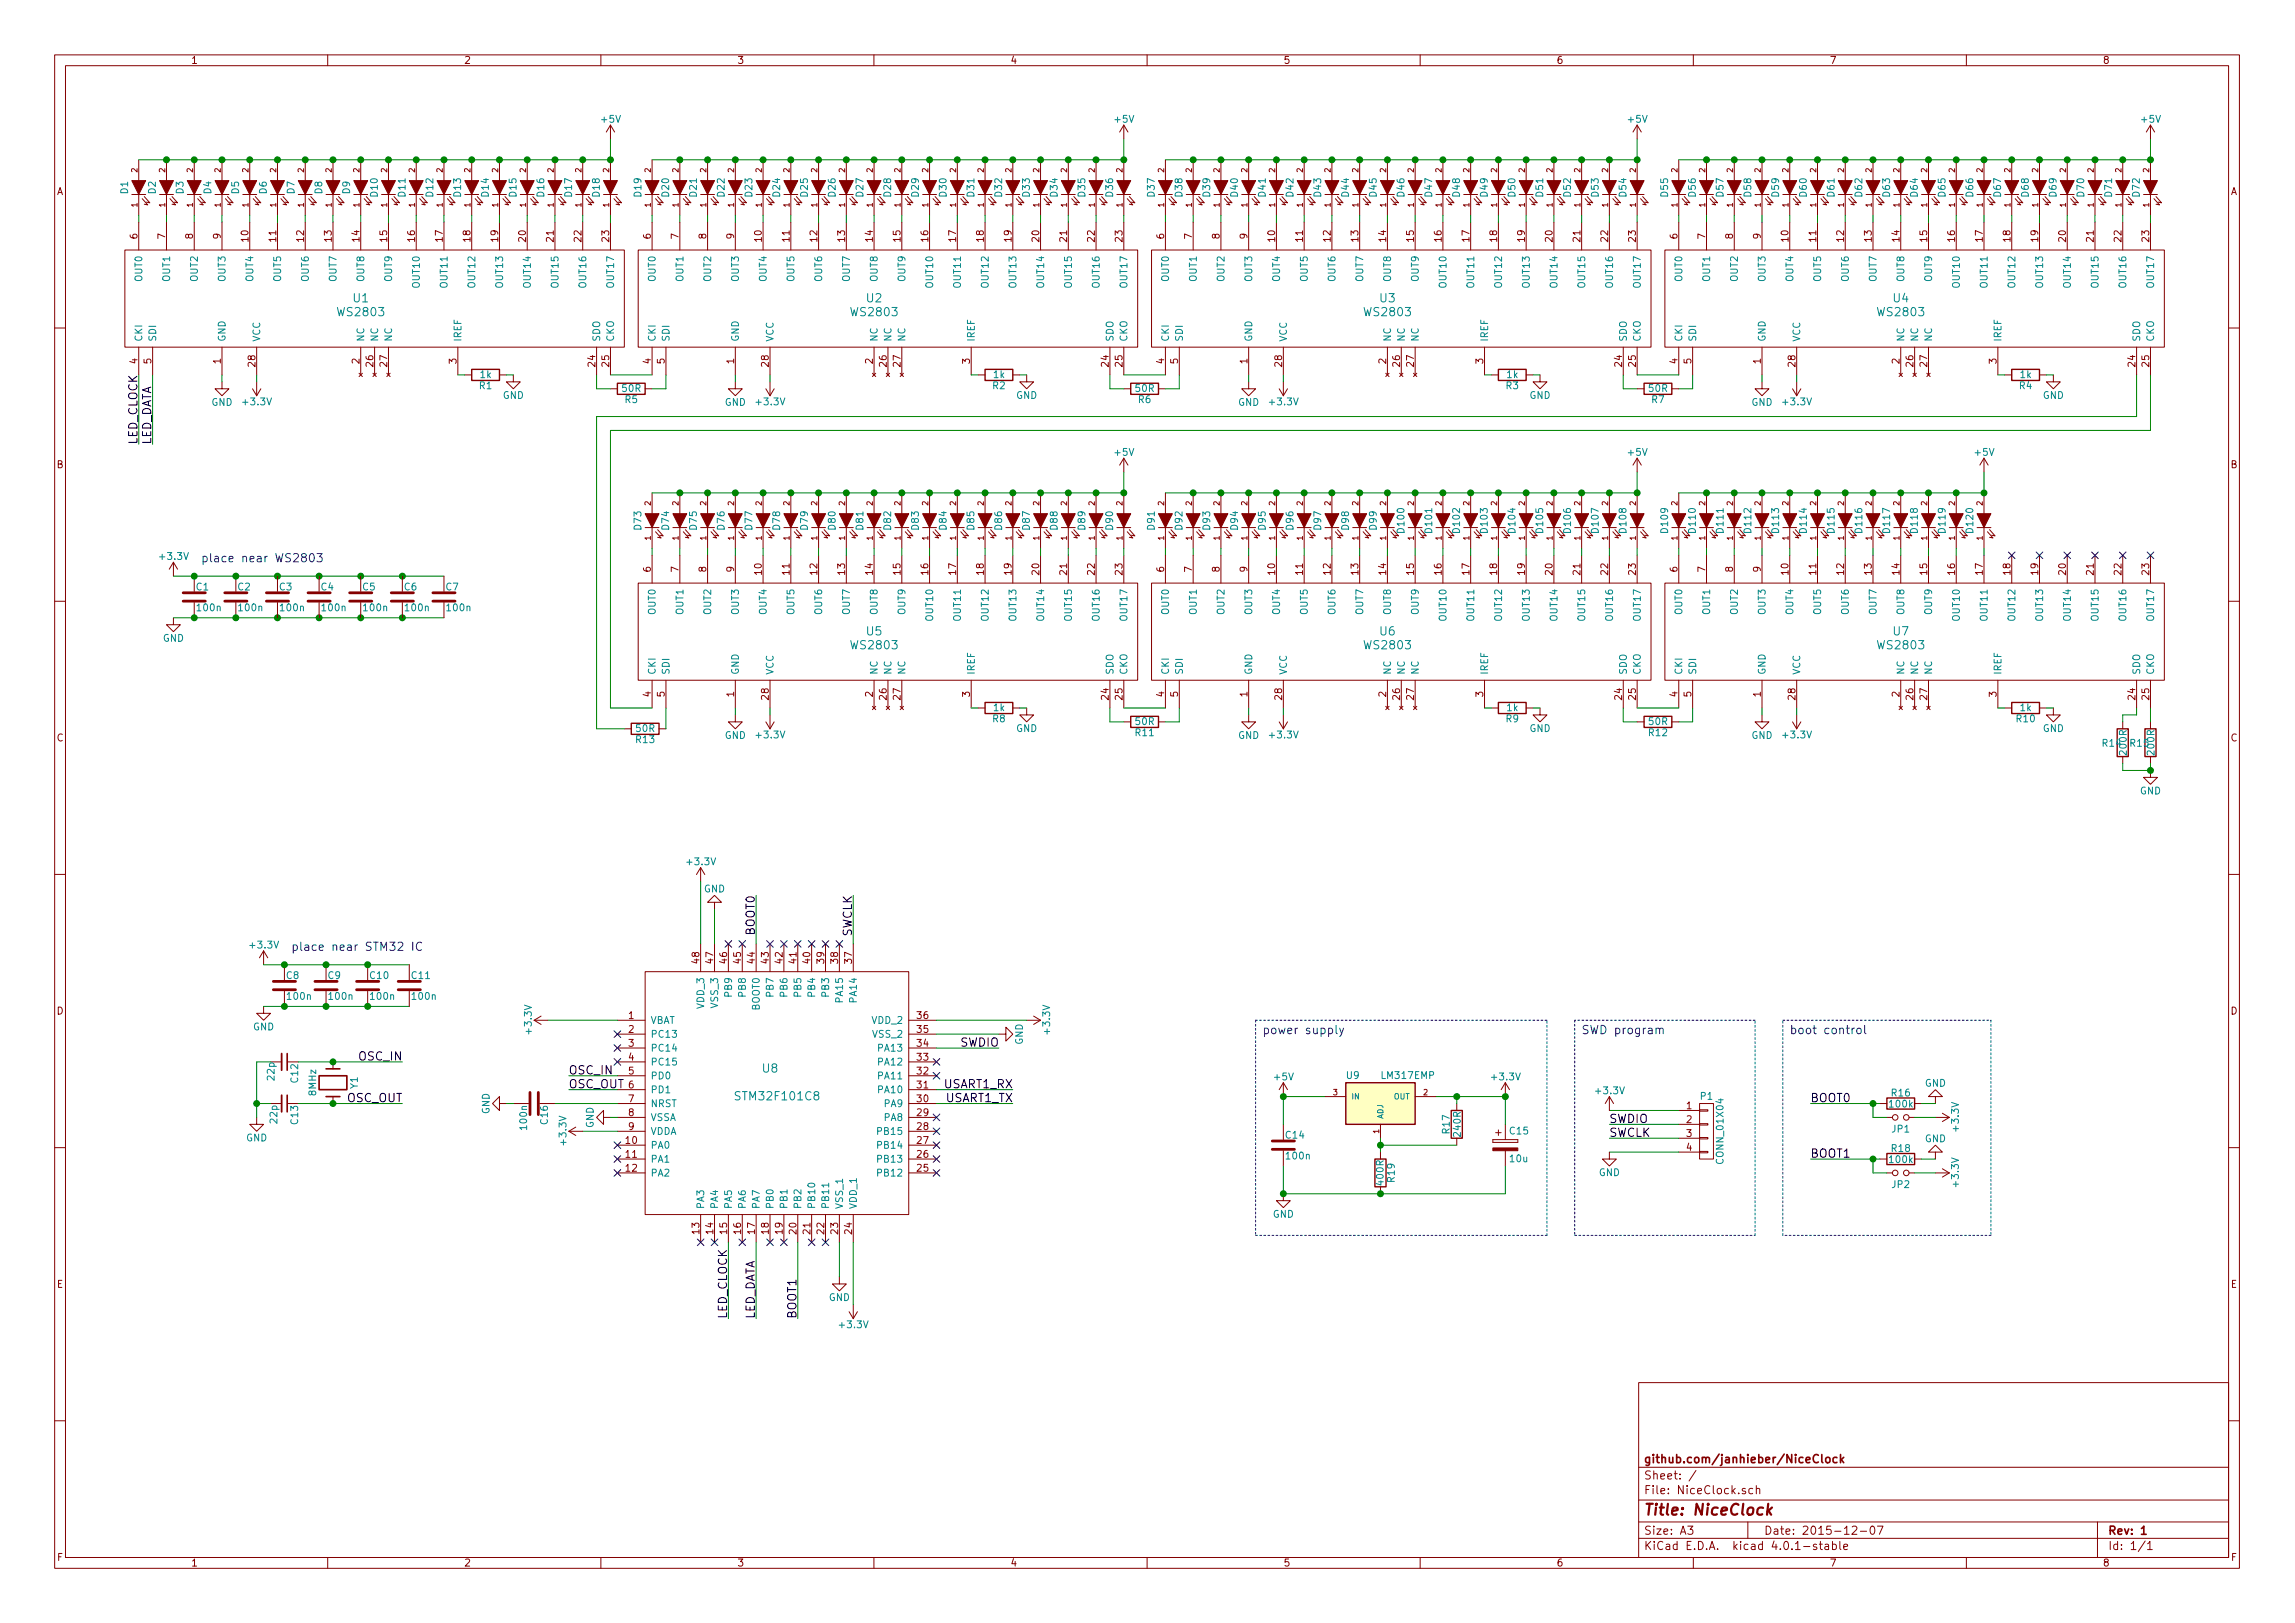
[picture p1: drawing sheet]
<svg xmlns="http://www.w3.org/2000/svg" width="420mm" height="297mm" viewBox="0 0 420 297" stroke-linecap="round" stroke-linejoin="round" font-family="sans-serif">
<defs><g id="words">
<text font-size="2.8" fill="#840000" x="301" y="277.3">Title: NiceClock</text>
<g font-size="2.1" fill="#008484">
<text x="62" y="57.9">WS2803</text>
<text x="64.7" y="55.3">U1</text>
<text x="156" y="57.9">WS2803</text>
<text x="158.7" y="55.3">U2</text>
<text x="249.9" y="57.9">WS2803</text>
<text x="252.7" y="55.3">U3</text>
<text x="343.9" y="57.9">WS2803</text>
<text x="346.6" y="55.3">U4</text>
<text x="156" y="118.8">WS2803</text>
<text x="158.7" y="116.3">U5</text>
<text x="249.9" y="118.8">WS2803</text>
<text x="252.7" y="116.3">U6</text>
<text x="343.9" y="118.8">WS2803</text>
<text x="346.6" y="116.3">U7</text>
<text x="139.6" y="196.3">U8</text>
<text x="135.1" y="201.4">STM32F101C8</text>
</g>
<g font-size="2.1">
<text x="25.1" y="81.3" transform="rotate(-90 25.1 81.3)">LED_CLOCK</text>
<text x="27.7" y="81.3" transform="rotate(-90 27.7 81.3)">LED_DATA</text>
<text x="138.2" y="171.2" transform="rotate(-90 138.2 171.2)">BOOT0</text>
<text x="156" y="171.6" transform="rotate(-90 156 171.6)">SWCLK</text>
<text x="175.7" y="191.6">SWDIO</text>
<text x="65.8" y="194.1">OSC_IN</text>
<text x="104.1" y="196.6">OSC_IN</text>
<text x="63.4" y="201.7">OSC_OUT</text>
<text x="104.1" y="199.2">OSC_OUT</text>
<text x="172.8" y="199.2">USART1_RX</text>
<text x="173" y="201.7">USART1_TX</text>
<text x="331.5" y="201.7">BOOT0</text>
<text x="294.6" y="205.5">SWDIO</text>
<text x="294.6" y="208.1">SWCLK</text>
<text x="331.5" y="211.9">BOOT1</text>
<text x="133.1" y="241.3" transform="rotate(-90 133.1 241.3)">LED_CLOCK</text>
<text x="138.2" y="241.3" transform="rotate(-90 138.2 241.3)">LED_DATA</text>
<text x="145.8" y="241.3" transform="rotate(-90 145.8 241.3)">BOOT1</text>
</g>
<g font-size="2.1" fill="#0000c2">
<text x="36.8" y="102.9">place near WS2803</text>
<text x="53.3" y="174">place near STM32 IC</text>
<text x="231.1" y="189.3">power supply</text>
<text x="289.6" y="189.3">SWD program</text>
<text x="327.7" y="189.3">boot control</text>
</g>
<g font-size="2.1" fill="#840000">
<text x="301" y="267.8">github.com/janhieber/NiceClock</text>
<text x="301" y="273.5">File: NiceClock.sch</text>
<text x="301" y="270.8">Sheet: /</text>
<text x="301" y="280.9">Size: A3</text>
<text x="323" y="280.9">Date: 2015-12-07</text>
<text x="386" y="280.9">Rev: 1</text>
<text x="301" y="283.7">KiCad E.D.A. kicad 4.0.1-stable</text>
<text x="386" y="283.7">Id: 1/1</text>
</g>
<g font-size="1.8" fill="#840000">
<text x="35" y="11.7">1</text>
<text x="85" y="11.7">2</text>
<text x="135" y="11.7">3</text>
<text x="185" y="11.7">4</text>
<text x="235" y="11.7">5</text>
<text x="285" y="11.7">6</text>
<text x="335" y="11.7">7</text>
<text x="385" y="11.7">8</text>
<text x="10.4" y="35.7">A</text>
<text x="408.4" y="35.7">A</text>
<text x="25.1" y="43.7" transform="rotate(-90 25.1 43.7)">6</text>
<text x="30.2" y="43.7" transform="rotate(-90 30.2 43.7)">7</text>
<text x="35.3" y="43.7" transform="rotate(-90 35.3 43.7)">8</text>
<text x="40.4" y="43.7" transform="rotate(-90 40.4 43.7)">9</text>
<text x="45.5" y="44.2" transform="rotate(-90 45.5 44.2)">10</text>
<text x="50.5" y="44.2" transform="rotate(-90 50.5 44.2)">11</text>
<text x="55.6" y="44.2" transform="rotate(-90 55.6 44.2)">12</text>
<text x="60.7" y="44.2" transform="rotate(-90 60.7 44.2)">13</text>
<text x="65.8" y="44.2" transform="rotate(-90 65.8 44.2)">14</text>
<text x="70.9" y="44.2" transform="rotate(-90 70.9 44.2)">15</text>
<text x="75.9" y="44.2" transform="rotate(-90 75.9 44.2)">16</text>
<text x="81" y="44.2" transform="rotate(-90 81 44.2)">17</text>
<text x="86.1" y="44.2" transform="rotate(-90 86.1 44.2)">18</text>
<text x="91.2" y="44.2" transform="rotate(-90 91.2 44.2)">19</text>
<text x="96.3" y="44.2" transform="rotate(-90 96.3 44.2)">20</text>
<text x="101.3" y="44.2" transform="rotate(-90 101.3 44.2)">21</text>
<text x="106.4" y="44.2" transform="rotate(-90 106.4 44.2)">22</text>
<text x="111.5" y="44.2" transform="rotate(-90 111.5 44.2)">23</text>
<text x="119.1" y="43.7" transform="rotate(-90 119.1 43.7)">6</text>
<text x="124.2" y="43.7" transform="rotate(-90 124.2 43.7)">7</text>
<text x="129.3" y="43.7" transform="rotate(-90 129.3 43.7)">8</text>
<text x="134.4" y="43.7" transform="rotate(-90 134.4 43.7)">9</text>
<text x="139.4" y="44.2" transform="rotate(-90 139.4 44.2)">10</text>
<text x="144.5" y="44.2" transform="rotate(-90 144.5 44.2)">11</text>
<text x="149.6" y="44.2" transform="rotate(-90 149.6 44.2)">12</text>
<text x="154.7" y="44.2" transform="rotate(-90 154.7 44.2)">13</text>
<text x="159.8" y="44.2" transform="rotate(-90 159.8 44.2)">14</text>
<text x="164.8" y="44.2" transform="rotate(-90 164.8 44.2)">15</text>
<text x="169.9" y="44.2" transform="rotate(-90 169.9 44.2)">16</text>
<text x="175" y="44.2" transform="rotate(-90 175 44.2)">17</text>
<text x="180.1" y="44.2" transform="rotate(-90 180.1 44.2)">18</text>
<text x="185.2" y="44.2" transform="rotate(-90 185.2 44.2)">19</text>
<text x="190.2" y="44.2" transform="rotate(-90 190.2 44.2)">20</text>
<text x="195.3" y="44.2" transform="rotate(-90 195.3 44.2)">21</text>
<text x="200.4" y="44.2" transform="rotate(-90 200.4 44.2)">22</text>
<text x="205.5" y="44.2" transform="rotate(-90 205.5 44.2)">23</text>
<text x="213.1" y="43.7" transform="rotate(-90 213.1 43.7)">6</text>
<text x="218.2" y="43.7" transform="rotate(-90 218.2 43.7)">7</text>
<text x="223.3" y="43.7" transform="rotate(-90 223.3 43.7)">8</text>
<text x="228.3" y="43.7" transform="rotate(-90 228.3 43.7)">9</text>
<text x="233.4" y="44.2" transform="rotate(-90 233.4 44.2)">10</text>
<text x="238.5" y="44.2" transform="rotate(-90 238.5 44.2)">11</text>
<text x="243.6" y="44.2" transform="rotate(-90 243.6 44.2)">12</text>
<text x="248.7" y="44.2" transform="rotate(-90 248.7 44.2)">13</text>
<text x="253.7" y="44.2" transform="rotate(-90 253.7 44.2)">14</text>
<text x="258.8" y="44.2" transform="rotate(-90 258.8 44.2)">15</text>
<text x="263.9" y="44.2" transform="rotate(-90 263.9 44.2)">16</text>
<text x="269" y="44.2" transform="rotate(-90 269 44.2)">17</text>
<text x="274.1" y="44.2" transform="rotate(-90 274.1 44.2)">18</text>
<text x="279.1" y="44.2" transform="rotate(-90 279.1 44.2)">19</text>
<text x="284.2" y="44.2" transform="rotate(-90 284.2 44.2)">20</text>
<text x="289.3" y="44.2" transform="rotate(-90 289.3 44.2)">21</text>
<text x="294.4" y="44.2" transform="rotate(-90 294.4 44.2)">22</text>
<text x="299.5" y="44.2" transform="rotate(-90 299.5 44.2)">23</text>
<text x="307.1" y="43.7" transform="rotate(-90 307.1 43.7)">6</text>
<text x="312.2" y="43.7" transform="rotate(-90 312.2 43.7)">7</text>
<text x="317.2" y="43.7" transform="rotate(-90 317.2 43.7)">8</text>
<text x="322.3" y="43.7" transform="rotate(-90 322.3 43.7)">9</text>
<text x="327.4" y="44.2" transform="rotate(-90 327.4 44.2)">10</text>
<text x="332.5" y="44.2" transform="rotate(-90 332.5 44.2)">11</text>
<text x="337.6" y="44.2" transform="rotate(-90 337.6 44.2)">12</text>
<text x="342.6" y="44.2" transform="rotate(-90 342.6 44.2)">13</text>
<text x="347.7" y="44.2" transform="rotate(-90 347.7 44.2)">14</text>
<text x="352.8" y="44.2" transform="rotate(-90 352.8 44.2)">15</text>
<text x="357.9" y="44.2" transform="rotate(-90 357.9 44.2)">16</text>
<text x="363" y="44.2" transform="rotate(-90 363 44.2)">17</text>
<text x="368" y="44.2" transform="rotate(-90 368 44.2)">18</text>
<text x="373.1" y="44.2" transform="rotate(-90 373.1 44.2)">19</text>
<text x="378.2" y="44.2" transform="rotate(-90 378.2 44.2)">20</text>
<text x="383.3" y="44.2" transform="rotate(-90 383.3 44.2)">21</text>
<text x="388.4" y="44.2" transform="rotate(-90 388.4 44.2)">22</text>
<text x="393.4" y="44.2" transform="rotate(-90 393.4 44.2)">23</text>
<text x="25.1" y="66.6" transform="rotate(-90 25.1 66.6)">4</text>
<text x="27.7" y="66.6" transform="rotate(-90 27.7 66.6)">5</text>
<text x="40.4" y="66.6" transform="rotate(-90 40.4 66.6)">1</text>
<text x="46.7" y="67" transform="rotate(-90 46.7 67)">28</text>
<text x="65.8" y="66.6" transform="rotate(-90 65.8 66.6)">2</text>
<text x="68.3" y="67" transform="rotate(-90 68.3 67)">26</text>
<text x="70.9" y="67" transform="rotate(-90 70.9 67)">27</text>
<text x="83.6" y="66.6" transform="rotate(-90 83.6 66.6)">3</text>
<text x="109" y="67" transform="rotate(-90 109 67)">24</text>
<text x="111.5" y="67" transform="rotate(-90 111.5 67)">25</text>
<text x="119.1" y="66.6" transform="rotate(-90 119.1 66.6)">4</text>
<text x="121.7" y="66.6" transform="rotate(-90 121.7 66.6)">5</text>
<text x="134.4" y="66.6" transform="rotate(-90 134.4 66.6)">1</text>
<text x="140.7" y="67" transform="rotate(-90 140.7 67)">28</text>
<text x="159.8" y="66.6" transform="rotate(-90 159.8 66.6)">2</text>
<text x="162.3" y="67" transform="rotate(-90 162.3 67)">26</text>
<text x="164.8" y="67" transform="rotate(-90 164.8 67)">27</text>
<text x="177.5" y="66.6" transform="rotate(-90 177.5 66.6)">3</text>
<text x="202.9" y="67" transform="rotate(-90 202.9 67)">24</text>
<text x="205.5" y="67" transform="rotate(-90 205.5 67)">25</text>
<text x="213.1" y="66.6" transform="rotate(-90 213.1 66.6)">4</text>
<text x="215.6" y="66.6" transform="rotate(-90 215.6 66.6)">5</text>
<text x="228.3" y="66.6" transform="rotate(-90 228.3 66.6)">1</text>
<text x="234.7" y="67" transform="rotate(-90 234.7 67)">28</text>
<text x="253.7" y="66.6" transform="rotate(-90 253.7 66.6)">2</text>
<text x="256.3" y="67" transform="rotate(-90 256.3 67)">26</text>
<text x="258.8" y="67" transform="rotate(-90 258.8 67)">27</text>
<text x="271.5" y="66.6" transform="rotate(-90 271.5 66.6)">3</text>
<text x="296.9" y="67" transform="rotate(-90 296.9 67)">24</text>
<text x="299.5" y="67" transform="rotate(-90 299.5 67)">25</text>
<text x="307.1" y="66.6" transform="rotate(-90 307.1 66.6)">4</text>
<text x="309.6" y="66.6" transform="rotate(-90 309.6 66.6)">5</text>
<text x="322.3" y="66.6" transform="rotate(-90 322.3 66.6)">1</text>
<text x="328.7" y="67" transform="rotate(-90 328.7 67)">28</text>
<text x="347.7" y="66.6" transform="rotate(-90 347.7 66.6)">2</text>
<text x="350.3" y="67" transform="rotate(-90 350.3 67)">26</text>
<text x="352.8" y="67" transform="rotate(-90 352.8 67)">27</text>
<text x="365.5" y="66.6" transform="rotate(-90 365.5 66.6)">3</text>
<text x="390.9" y="67" transform="rotate(-90 390.9 67)">24</text>
<text x="393.4" y="67" transform="rotate(-90 393.4 67)">25</text>
<text x="10.4" y="85.7">B</text>
<text x="408.4" y="85.7">B</text>
<text x="119.1" y="104.7" transform="rotate(-90 119.1 104.7)">6</text>
<text x="124.2" y="104.7" transform="rotate(-90 124.2 104.7)">7</text>
<text x="129.3" y="104.7" transform="rotate(-90 129.3 104.7)">8</text>
<text x="134.4" y="104.7" transform="rotate(-90 134.4 104.7)">9</text>
<text x="139.4" y="105.1" transform="rotate(-90 139.4 105.1)">10</text>
<text x="144.5" y="105.1" transform="rotate(-90 144.5 105.1)">11</text>
<text x="149.6" y="105.1" transform="rotate(-90 149.6 105.1)">12</text>
<text x="154.7" y="105.1" transform="rotate(-90 154.7 105.1)">13</text>
<text x="159.8" y="105.1" transform="rotate(-90 159.8 105.1)">14</text>
<text x="164.8" y="105.1" transform="rotate(-90 164.8 105.1)">15</text>
<text x="169.9" y="105.1" transform="rotate(-90 169.9 105.1)">16</text>
<text x="175" y="105.1" transform="rotate(-90 175 105.1)">17</text>
<text x="180.1" y="105.1" transform="rotate(-90 180.1 105.1)">18</text>
<text x="185.2" y="105.1" transform="rotate(-90 185.2 105.1)">19</text>
<text x="190.2" y="105.1" transform="rotate(-90 190.2 105.1)">20</text>
<text x="195.3" y="105.1" transform="rotate(-90 195.3 105.1)">21</text>
<text x="200.4" y="105.1" transform="rotate(-90 200.4 105.1)">22</text>
<text x="205.5" y="105.1" transform="rotate(-90 205.5 105.1)">23</text>
<text x="213.1" y="104.7" transform="rotate(-90 213.1 104.7)">6</text>
<text x="218.2" y="104.7" transform="rotate(-90 218.2 104.7)">7</text>
<text x="223.3" y="104.7" transform="rotate(-90 223.3 104.7)">8</text>
<text x="228.3" y="104.7" transform="rotate(-90 228.3 104.7)">9</text>
<text x="233.4" y="105.1" transform="rotate(-90 233.4 105.1)">10</text>
<text x="238.5" y="105.1" transform="rotate(-90 238.5 105.1)">11</text>
<text x="243.6" y="105.1" transform="rotate(-90 243.6 105.1)">12</text>
<text x="248.7" y="105.1" transform="rotate(-90 248.7 105.1)">13</text>
<text x="253.7" y="105.1" transform="rotate(-90 253.7 105.1)">14</text>
<text x="258.8" y="105.1" transform="rotate(-90 258.8 105.1)">15</text>
<text x="263.9" y="105.1" transform="rotate(-90 263.9 105.1)">16</text>
<text x="269" y="105.1" transform="rotate(-90 269 105.1)">17</text>
<text x="274.1" y="105.1" transform="rotate(-90 274.1 105.1)">18</text>
<text x="279.1" y="105.1" transform="rotate(-90 279.1 105.1)">19</text>
<text x="284.2" y="105.1" transform="rotate(-90 284.2 105.1)">20</text>
<text x="289.3" y="105.1" transform="rotate(-90 289.3 105.1)">21</text>
<text x="294.4" y="105.1" transform="rotate(-90 294.4 105.1)">22</text>
<text x="299.5" y="105.1" transform="rotate(-90 299.5 105.1)">23</text>
<text x="307.1" y="104.7" transform="rotate(-90 307.1 104.7)">6</text>
<text x="312.2" y="104.7" transform="rotate(-90 312.2 104.7)">7</text>
<text x="317.2" y="104.7" transform="rotate(-90 317.2 104.7)">8</text>
<text x="322.3" y="104.7" transform="rotate(-90 322.3 104.7)">9</text>
<text x="327.4" y="105.1" transform="rotate(-90 327.4 105.1)">10</text>
<text x="332.5" y="105.1" transform="rotate(-90 332.5 105.1)">11</text>
<text x="337.6" y="105.1" transform="rotate(-90 337.6 105.1)">12</text>
<text x="342.6" y="105.1" transform="rotate(-90 342.6 105.1)">13</text>
<text x="347.7" y="105.1" transform="rotate(-90 347.7 105.1)">14</text>
<text x="352.8" y="105.1" transform="rotate(-90 352.8 105.1)">15</text>
<text x="357.9" y="105.1" transform="rotate(-90 357.9 105.1)">16</text>
<text x="363" y="105.1" transform="rotate(-90 363 105.1)">17</text>
<text x="368" y="105.1" transform="rotate(-90 368 105.1)">18</text>
<text x="373.1" y="105.1" transform="rotate(-90 373.1 105.1)">19</text>
<text x="378.2" y="105.1" transform="rotate(-90 378.2 105.1)">20</text>
<text x="383.3" y="105.1" transform="rotate(-90 383.3 105.1)">21</text>
<text x="388.4" y="105.1" transform="rotate(-90 388.4 105.1)">22</text>
<text x="393.4" y="105.1" transform="rotate(-90 393.4 105.1)">23</text>
<text x="119.1" y="127.5" transform="rotate(-90 119.1 127.5)">4</text>
<text x="121.7" y="127.5" transform="rotate(-90 121.7 127.5)">5</text>
<text x="134.4" y="127.5" transform="rotate(-90 134.4 127.5)">1</text>
<text x="140.7" y="128" transform="rotate(-90 140.7 128)">28</text>
<text x="159.8" y="127.5" transform="rotate(-90 159.8 127.5)">2</text>
<text x="162.3" y="128" transform="rotate(-90 162.3 128)">26</text>
<text x="164.8" y="128" transform="rotate(-90 164.8 128)">27</text>
<text x="177.5" y="127.5" transform="rotate(-90 177.5 127.5)">3</text>
<text x="202.9" y="128" transform="rotate(-90 202.9 128)">24</text>
<text x="205.5" y="128" transform="rotate(-90 205.5 128)">25</text>
<text x="213.1" y="127.5" transform="rotate(-90 213.1 127.5)">4</text>
<text x="215.6" y="127.5" transform="rotate(-90 215.6 127.5)">5</text>
<text x="228.3" y="127.5" transform="rotate(-90 228.3 127.5)">1</text>
<text x="234.7" y="128" transform="rotate(-90 234.7 128)">28</text>
<text x="253.7" y="127.5" transform="rotate(-90 253.7 127.5)">2</text>
<text x="256.3" y="128" transform="rotate(-90 256.3 128)">26</text>
<text x="258.8" y="128" transform="rotate(-90 258.8 128)">27</text>
<text x="271.5" y="127.5" transform="rotate(-90 271.5 127.5)">3</text>
<text x="296.9" y="128" transform="rotate(-90 296.9 128)">24</text>
<text x="299.5" y="128" transform="rotate(-90 299.5 128)">25</text>
<text x="307.1" y="127.5" transform="rotate(-90 307.1 127.5)">4</text>
<text x="309.6" y="127.5" transform="rotate(-90 309.6 127.5)">5</text>
<text x="322.3" y="127.5" transform="rotate(-90 322.3 127.5)">1</text>
<text x="328.7" y="128" transform="rotate(-90 328.7 128)">28</text>
<text x="347.7" y="127.5" transform="rotate(-90 347.7 127.5)">2</text>
<text x="350.3" y="128" transform="rotate(-90 350.3 128)">26</text>
<text x="352.8" y="128" transform="rotate(-90 352.8 128)">27</text>
<text x="365.5" y="127.5" transform="rotate(-90 365.5 127.5)">3</text>
<text x="390.9" y="128" transform="rotate(-90 390.9 128)">24</text>
<text x="393.4" y="128" transform="rotate(-90 393.4 128)">25</text>
<text x="10.4" y="135.7">C</text>
<text x="408.4" y="135.7">C</text>
<text x="128" y="176.3" transform="rotate(-90 128 176.3)">48</text>
<text x="130.6" y="176.3" transform="rotate(-90 130.6 176.3)">47</text>
<text x="133.1" y="176.3" transform="rotate(-90 133.1 176.3)">46</text>
<text x="135.6" y="176.3" transform="rotate(-90 135.6 176.3)">45</text>
<text x="138.2" y="176.3" transform="rotate(-90 138.2 176.3)">44</text>
<text x="140.7" y="176.3" transform="rotate(-90 140.7 176.3)">43</text>
<text x="143.3" y="176.3" transform="rotate(-90 143.3 176.3)">42</text>
<text x="145.8" y="176.3" transform="rotate(-90 145.8 176.3)">41</text>
<text x="148.3" y="176.3" transform="rotate(-90 148.3 176.3)">40</text>
<text x="150.9" y="176.3" transform="rotate(-90 150.9 176.3)">39</text>
<text x="153.4" y="176.3" transform="rotate(-90 153.4 176.3)">38</text>
<text x="156" y="176.3" transform="rotate(-90 156 176.3)">37</text>
<text x="10.4" y="185.7">D</text>
<text x="408.4" y="185.7">D</text>
<text x="115.1" y="186.5">1</text>
<text x="115.1" y="189">2</text>
<text x="115.1" y="191.6">3</text>
<text x="167.9" y="191.6">34</text>
<text x="167.9" y="189">35</text>
<text x="167.9" y="186.5">36</text>
<text x="115.1" y="194.1">4</text>
<text x="115.1" y="196.6">5</text>
<text x="167.9" y="196.6">32</text>
<text x="167.9" y="194.1">33</text>
<text x="115.1" y="199.2">6</text>
<text x="115.1" y="201.7">7</text>
<text x="167.9" y="201.7">30</text>
<text x="167.9" y="199.2">31</text>
<text x="308.8" y="203">1</text>
<text x="114.6" y="209.3">10</text>
<text x="115.1" y="204.3">8</text>
<text x="115.1" y="206.8">9</text>
<text x="167.9" y="209.3">27</text>
<text x="167.9" y="206.8">28</text>
<text x="167.9" y="204.3">29</text>
<text x="308.8" y="205.5">2</text>
<text x="308.8" y="208.1">3</text>
<text x="114.6" y="211.9">11</text>
<text x="114.6" y="214.4">12</text>
<text x="167.9" y="214.4">25</text>
<text x="167.9" y="211.9">26</text>
<text x="308.8" y="210.6">4</text>
<text x="128" y="225.8" transform="rotate(-90 128 225.8)">13</text>
<text x="130.6" y="225.8" transform="rotate(-90 130.6 225.8)">14</text>
<text x="133.1" y="225.8" transform="rotate(-90 133.1 225.8)">15</text>
<text x="135.6" y="225.8" transform="rotate(-90 135.6 225.8)">16</text>
<text x="138.2" y="225.8" transform="rotate(-90 138.2 225.8)">17</text>
<text x="140.7" y="225.8" transform="rotate(-90 140.7 225.8)">18</text>
<text x="143.3" y="225.8" transform="rotate(-90 143.3 225.8)">19</text>
<text x="145.8" y="225.8" transform="rotate(-90 145.8 225.8)">20</text>
<text x="148.3" y="225.8" transform="rotate(-90 148.3 225.8)">21</text>
<text x="150.9" y="225.8" transform="rotate(-90 150.9 225.8)">22</text>
<text x="153.4" y="225.8" transform="rotate(-90 153.4 225.8)">23</text>
<text x="156" y="225.8" transform="rotate(-90 156 225.8)">24</text>
<text x="10.4" y="235.7">E</text>
<text x="408.4" y="235.7">E</text>
<text x="10.5" y="285.7">F</text>
<text x="35" y="286.7">1</text>
<text x="85" y="286.7">2</text>
<text x="135" y="286.7">3</text>
<text x="185" y="286.7">4</text>
<text x="235" y="286.7">5</text>
<text x="285" y="286.7">6</text>
<text x="335" y="286.7">7</text>
<text x="385" y="286.7">8</text>
<text x="408.5" y="285.7">F</text>
</g>
<g font-size="1.8" fill="#008484">
<text x="110.2" y="22.4">+5V</text>
<text x="204.1" y="22.4">+5V</text>
<text x="298.1" y="22.4">+5V</text>
<text x="392.1" y="22.4">+5V</text>
<text x="23.4" y="35.4" transform="rotate(-90 23.4 35.4)">D1</text>
<text x="28.5" y="35.4" transform="rotate(-90 28.5 35.4)">D2</text>
<text x="33.6" y="35.4" transform="rotate(-90 33.6 35.4)">D3</text>
<text x="38.7" y="35.4" transform="rotate(-90 38.7 35.4)">D4</text>
<text x="43.7" y="35.4" transform="rotate(-90 43.7 35.4)">D5</text>
<text x="48.8" y="35.4" transform="rotate(-90 48.8 35.4)">D6</text>
<text x="53.9" y="35.4" transform="rotate(-90 53.9 35.4)">D7</text>
<text x="59" y="35.4" transform="rotate(-90 59 35.4)">D8</text>
<text x="64.1" y="35.4" transform="rotate(-90 64.1 35.4)">D9</text>
<text x="69.1" y="36" transform="rotate(-90 69.1 36)">D10</text>
<text x="74.2" y="36" transform="rotate(-90 74.2 36)">D11</text>
<text x="79.3" y="36" transform="rotate(-90 79.3 36)">D12</text>
<text x="84.4" y="36" transform="rotate(-90 84.4 36)">D13</text>
<text x="89.5" y="36" transform="rotate(-90 89.5 36)">D14</text>
<text x="94.5" y="36" transform="rotate(-90 94.5 36)">D15</text>
<text x="99.6" y="36" transform="rotate(-90 99.6 36)">D16</text>
<text x="104.7" y="36" transform="rotate(-90 104.7 36)">D17</text>
<text x="109.8" y="36" transform="rotate(-90 109.8 36)">D18</text>
<text x="117.4" y="36" transform="rotate(-90 117.4 36)">D19</text>
<text x="122.5" y="36" transform="rotate(-90 122.5 36)">D20</text>
<text x="127.6" y="36" transform="rotate(-90 127.6 36)">D21</text>
<text x="132.6" y="36" transform="rotate(-90 132.6 36)">D22</text>
<text x="137.7" y="36" transform="rotate(-90 137.7 36)">D23</text>
<text x="142.8" y="36" transform="rotate(-90 142.8 36)">D24</text>
<text x="147.9" y="36" transform="rotate(-90 147.9 36)">D25</text>
<text x="153" y="36" transform="rotate(-90 153 36)">D26</text>
<text x="158" y="36" transform="rotate(-90 158 36)">D27</text>
<text x="163.1" y="36" transform="rotate(-90 163.1 36)">D28</text>
<text x="168.2" y="36" transform="rotate(-90 168.2 36)">D29</text>
<text x="173.3" y="36" transform="rotate(-90 173.3 36)">D30</text>
<text x="178.4" y="36" transform="rotate(-90 178.4 36)">D31</text>
<text x="183.4" y="36" transform="rotate(-90 183.4 36)">D32</text>
<text x="188.5" y="36" transform="rotate(-90 188.5 36)">D33</text>
<text x="193.6" y="36" transform="rotate(-90 193.6 36)">D34</text>
<text x="198.7" y="36" transform="rotate(-90 198.7 36)">D35</text>
<text x="203.8" y="36" transform="rotate(-90 203.8 36)">D36</text>
<text x="211.4" y="36" transform="rotate(-90 211.4 36)">D37</text>
<text x="216.5" y="36" transform="rotate(-90 216.5 36)">D38</text>
<text x="221.5" y="36" transform="rotate(-90 221.5 36)">D39</text>
<text x="226.6" y="36" transform="rotate(-90 226.6 36)">D40</text>
<text x="231.7" y="36" transform="rotate(-90 231.7 36)">D41</text>
<text x="236.8" y="36" transform="rotate(-90 236.8 36)">D42</text>
<text x="241.9" y="36" transform="rotate(-90 241.9 36)">D43</text>
<text x="246.9" y="36" transform="rotate(-90 246.9 36)">D44</text>
<text x="252" y="36" transform="rotate(-90 252 36)">D45</text>
<text x="257.1" y="36" transform="rotate(-90 257.1 36)">D46</text>
<text x="262.2" y="36" transform="rotate(-90 262.2 36)">D47</text>
<text x="267.3" y="36" transform="rotate(-90 267.3 36)">D48</text>
<text x="272.3" y="36" transform="rotate(-90 272.3 36)">D49</text>
<text x="277.4" y="36" transform="rotate(-90 277.4 36)">D50</text>
<text x="282.5" y="36" transform="rotate(-90 282.5 36)">D51</text>
<text x="287.6" y="36" transform="rotate(-90 287.6 36)">D52</text>
<text x="292.7" y="36" transform="rotate(-90 292.7 36)">D53</text>
<text x="297.7" y="36" transform="rotate(-90 297.7 36)">D54</text>
<text x="305.4" y="36" transform="rotate(-90 305.4 36)">D55</text>
<text x="310.4" y="36" transform="rotate(-90 310.4 36)">D56</text>
<text x="315.5" y="36" transform="rotate(-90 315.5 36)">D57</text>
<text x="320.6" y="36" transform="rotate(-90 320.6 36)">D58</text>
<text x="325.7" y="36" transform="rotate(-90 325.7 36)">D59</text>
<text x="330.8" y="36" transform="rotate(-90 330.8 36)">D60</text>
<text x="335.8" y="36" transform="rotate(-90 335.8 36)">D61</text>
<text x="340.9" y="36" transform="rotate(-90 340.9 36)">D62</text>
<text x="346" y="36" transform="rotate(-90 346 36)">D63</text>
<text x="351.1" y="36" transform="rotate(-90 351.1 36)">D64</text>
<text x="356.2" y="36" transform="rotate(-90 356.2 36)">D65</text>
<text x="361.2" y="36" transform="rotate(-90 361.2 36)">D66</text>
<text x="366.3" y="36" transform="rotate(-90 366.3 36)">D67</text>
<text x="371.4" y="36" transform="rotate(-90 371.4 36)">D68</text>
<text x="376.5" y="36" transform="rotate(-90 376.5 36)">D69</text>
<text x="381.6" y="36" transform="rotate(-90 381.6 36)">D70</text>
<text x="386.6" y="36" transform="rotate(-90 386.6 36)">D71</text>
<text x="391.7" y="36" transform="rotate(-90 391.7 36)">D72</text>
<text x="26" y="51.5" transform="rotate(-90 26 51.5)">OUT0</text>
<text x="31.1" y="51.5" transform="rotate(-90 31.1 51.5)">OUT1</text>
<text x="36.2" y="51.5" transform="rotate(-90 36.2 51.5)">OUT2</text>
<text x="41.3" y="51.5" transform="rotate(-90 41.3 51.5)">OUT3</text>
<text x="46.4" y="51.5" transform="rotate(-90 46.4 51.5)">OUT4</text>
<text x="51.4" y="51.5" transform="rotate(-90 51.4 51.5)">OUT5</text>
<text x="56.5" y="51.5" transform="rotate(-90 56.5 51.5)">OUT6</text>
<text x="61.6" y="51.5" transform="rotate(-90 61.6 51.5)">OUT7</text>
<text x="66.7" y="51.5" transform="rotate(-90 66.7 51.5)">OUT8</text>
<text x="71.8" y="51.5" transform="rotate(-90 71.8 51.5)">OUT9</text>
<text x="76.8" y="52.5" transform="rotate(-90 76.8 52.5)">OUT10</text>
<text x="81.9" y="52.5" transform="rotate(-90 81.9 52.5)">OUT11</text>
<text x="87" y="52.5" transform="rotate(-90 87 52.5)">OUT12</text>
<text x="92.1" y="52.5" transform="rotate(-90 92.1 52.5)">OUT13</text>
<text x="97.2" y="52.5" transform="rotate(-90 97.2 52.5)">OUT14</text>
<text x="102.2" y="52.5" transform="rotate(-90 102.2 52.5)">OUT15</text>
<text x="107.3" y="52.5" transform="rotate(-90 107.3 52.5)">OUT16</text>
<text x="112.4" y="52.5" transform="rotate(-90 112.4 52.5)">OUT17</text>
<text x="120" y="51.5" transform="rotate(-90 120 51.5)">OUT0</text>
<text x="125.1" y="51.5" transform="rotate(-90 125.1 51.5)">OUT1</text>
<text x="130.2" y="51.5" transform="rotate(-90 130.2 51.5)">OUT2</text>
<text x="135.3" y="51.5" transform="rotate(-90 135.3 51.5)">OUT3</text>
<text x="140.3" y="51.5" transform="rotate(-90 140.3 51.5)">OUT4</text>
<text x="145.4" y="51.5" transform="rotate(-90 145.4 51.5)">OUT5</text>
<text x="150.5" y="51.5" transform="rotate(-90 150.5 51.5)">OUT6</text>
<text x="155.6" y="51.5" transform="rotate(-90 155.6 51.5)">OUT7</text>
<text x="160.7" y="51.5" transform="rotate(-90 160.7 51.5)">OUT8</text>
<text x="165.7" y="51.5" transform="rotate(-90 165.7 51.5)">OUT9</text>
<text x="170.8" y="52.5" transform="rotate(-90 170.8 52.5)">OUT10</text>
<text x="175.9" y="52.5" transform="rotate(-90 175.9 52.5)">OUT11</text>
<text x="181" y="52.5" transform="rotate(-90 181 52.5)">OUT12</text>
<text x="186.1" y="52.5" transform="rotate(-90 186.1 52.5)">OUT13</text>
<text x="191.1" y="52.5" transform="rotate(-90 191.1 52.5)">OUT14</text>
<text x="196.2" y="52.5" transform="rotate(-90 196.2 52.5)">OUT15</text>
<text x="201.3" y="52.5" transform="rotate(-90 201.3 52.5)">OUT16</text>
<text x="206.4" y="52.5" transform="rotate(-90 206.4 52.5)">OUT17</text>
<text x="214" y="51.5" transform="rotate(-90 214 51.5)">OUT0</text>
<text x="219.1" y="51.5" transform="rotate(-90 219.1 51.5)">OUT1</text>
<text x="224.2" y="51.5" transform="rotate(-90 224.2 51.5)">OUT2</text>
<text x="229.2" y="51.5" transform="rotate(-90 229.2 51.5)">OUT3</text>
<text x="234.3" y="51.5" transform="rotate(-90 234.3 51.5)">OUT4</text>
<text x="239.4" y="51.5" transform="rotate(-90 239.4 51.5)">OUT5</text>
<text x="244.5" y="51.5" transform="rotate(-90 244.5 51.5)">OUT6</text>
<text x="249.6" y="51.5" transform="rotate(-90 249.6 51.5)">OUT7</text>
<text x="254.6" y="51.5" transform="rotate(-90 254.6 51.5)">OUT8</text>
<text x="259.7" y="51.5" transform="rotate(-90 259.7 51.5)">OUT9</text>
<text x="264.8" y="52.5" transform="rotate(-90 264.8 52.5)">OUT10</text>
<text x="269.9" y="52.5" transform="rotate(-90 269.9 52.5)">OUT11</text>
<text x="275" y="52.5" transform="rotate(-90 275 52.5)">OUT12</text>
<text x="280" y="52.5" transform="rotate(-90 280 52.5)">OUT13</text>
<text x="285.1" y="52.5" transform="rotate(-90 285.1 52.5)">OUT14</text>
<text x="290.2" y="52.5" transform="rotate(-90 290.2 52.5)">OUT15</text>
<text x="295.3" y="52.5" transform="rotate(-90 295.3 52.5)">OUT16</text>
<text x="300.4" y="52.5" transform="rotate(-90 300.4 52.5)">OUT17</text>
<text x="308" y="51.5" transform="rotate(-90 308 51.5)">OUT0</text>
<text x="313.1" y="51.5" transform="rotate(-90 313.1 51.5)">OUT1</text>
<text x="318.1" y="51.5" transform="rotate(-90 318.1 51.5)">OUT2</text>
<text x="323.2" y="51.5" transform="rotate(-90 323.2 51.5)">OUT3</text>
<text x="328.3" y="51.5" transform="rotate(-90 328.3 51.5)">OUT4</text>
<text x="333.4" y="51.5" transform="rotate(-90 333.4 51.5)">OUT5</text>
<text x="338.5" y="51.5" transform="rotate(-90 338.5 51.5)">OUT6</text>
<text x="343.5" y="51.5" transform="rotate(-90 343.5 51.5)">OUT7</text>
<text x="348.6" y="51.5" transform="rotate(-90 348.6 51.5)">OUT8</text>
<text x="353.7" y="51.5" transform="rotate(-90 353.7 51.5)">OUT9</text>
<text x="358.8" y="52.5" transform="rotate(-90 358.8 52.5)">OUT10</text>
<text x="363.9" y="52.5" transform="rotate(-90 363.9 52.5)">OUT11</text>
<text x="368.9" y="52.5" transform="rotate(-90 368.9 52.5)">OUT12</text>
<text x="374" y="52.5" transform="rotate(-90 374 52.5)">OUT13</text>
<text x="379.1" y="52.5" transform="rotate(-90 379.1 52.5)">OUT14</text>
<text x="384.2" y="52.5" transform="rotate(-90 384.2 52.5)">OUT15</text>
<text x="389.3" y="52.5" transform="rotate(-90 389.3 52.5)">OUT16</text>
<text x="394.3" y="52.5" transform="rotate(-90 394.3 52.5)">OUT17</text>
<text x="26" y="62.5" transform="rotate(-90 26 62.5)">CKI</text>
<text x="28.6" y="62.5" transform="rotate(-90 28.6 62.5)">SDI</text>
<text x="41.3" y="62.5" transform="rotate(-90 41.3 62.5)">GND</text>
<text x="47.6" y="62.5" transform="rotate(-90 47.6 62.5)">VCC</text>
<text x="66.7" y="62.5" transform="rotate(-90 66.7 62.5)">NC</text>
<text x="69.2" y="62.5" transform="rotate(-90 69.2 62.5)">NC</text>
<text x="71.8" y="62.5" transform="rotate(-90 71.8 62.5)">NC</text>
<text x="84.5" y="62.5" transform="rotate(-90 84.5 62.5)">IREF</text>
<text x="109.9" y="62.5" transform="rotate(-90 109.9 62.5)">SDO</text>
<text x="112.4" y="62.5" transform="rotate(-90 112.4 62.5)">CKO</text>
<text x="120" y="62.5" transform="rotate(-90 120 62.5)">CKI</text>
<text x="122.6" y="62.5" transform="rotate(-90 122.6 62.5)">SDI</text>
<text x="135.3" y="62.5" transform="rotate(-90 135.3 62.5)">GND</text>
<text x="141.6" y="62.5" transform="rotate(-90 141.6 62.5)">VCC</text>
<text x="160.7" y="62.5" transform="rotate(-90 160.7 62.5)">NC</text>
<text x="163.2" y="62.5" transform="rotate(-90 163.2 62.5)">NC</text>
<text x="165.7" y="62.5" transform="rotate(-90 165.7 62.5)">NC</text>
<text x="178.4" y="62.5" transform="rotate(-90 178.4 62.5)">IREF</text>
<text x="203.8" y="62.5" transform="rotate(-90 203.8 62.5)">SDO</text>
<text x="206.4" y="62.5" transform="rotate(-90 206.4 62.5)">CKO</text>
<text x="214" y="62.5" transform="rotate(-90 214 62.5)">CKI</text>
<text x="216.5" y="62.5" transform="rotate(-90 216.5 62.5)">SDI</text>
<text x="229.2" y="62.5" transform="rotate(-90 229.2 62.5)">GND</text>
<text x="235.6" y="62.5" transform="rotate(-90 235.6 62.5)">VCC</text>
<text x="254.6" y="62.5" transform="rotate(-90 254.6 62.5)">NC</text>
<text x="257.2" y="62.5" transform="rotate(-90 257.2 62.5)">NC</text>
<text x="259.7" y="62.5" transform="rotate(-90 259.7 62.5)">NC</text>
<text x="272.4" y="62.5" transform="rotate(-90 272.4 62.5)">IREF</text>
<text x="297.8" y="62.5" transform="rotate(-90 297.8 62.5)">SDO</text>
<text x="300.4" y="62.5" transform="rotate(-90 300.4 62.5)">CKO</text>
<text x="308" y="62.5" transform="rotate(-90 308 62.5)">CKI</text>
<text x="310.5" y="62.5" transform="rotate(-90 310.5 62.5)">SDI</text>
<text x="323.2" y="62.5" transform="rotate(-90 323.2 62.5)">GND</text>
<text x="329.6" y="62.5" transform="rotate(-90 329.6 62.5)">VCC</text>
<text x="348.6" y="62.5" transform="rotate(-90 348.6 62.5)">NC</text>
<text x="351.2" y="62.5" transform="rotate(-90 351.2 62.5)">NC</text>
<text x="353.7" y="62.5" transform="rotate(-90 353.7 62.5)">NC</text>
<text x="366.4" y="62.5" transform="rotate(-90 366.4 62.5)">IREF</text>
<text x="391.8" y="62.5" transform="rotate(-90 391.8 62.5)">SDO</text>
<text x="394.3" y="62.5" transform="rotate(-90 394.3 62.5)">CKO</text>
<text x="87.8" y="71.2">R1</text>
<text x="87.9" y="69.2">1k</text>
<text x="113.9" y="71.7">50R</text>
<text x="181.8" y="71.2">R2</text>
<text x="181.9" y="69.2">1k</text>
<text x="207.9" y="71.7">50R</text>
<text x="275.7" y="71.2">R3</text>
<text x="275.9" y="69.2">1k</text>
<text x="301.9" y="71.7">50R</text>
<text x="369.7" y="71.2">R4</text>
<text x="369.9" y="69.2">1k</text>
<text x="38.7" y="74.3">GND</text>
<text x="44.6" y="74.2">+3.3V</text>
<text x="92" y="73">GND</text>
<text x="114.5" y="73.7">R5</text>
<text x="132.7" y="74.3">GND</text>
<text x="138.6" y="74.2">+3.3V</text>
<text x="186" y="73">GND</text>
<text x="208.4" y="73.7">R6</text>
<text x="226.6" y="74.3">GND</text>
<text x="232.6" y="74.2">+3.3V</text>
<text x="280" y="73">GND</text>
<text x="302.4" y="73.7">R7</text>
<text x="320.6" y="74.3">GND</text>
<text x="326.6" y="74.2">+3.3V</text>
<text x="374" y="73">GND</text>
<text x="204.1" y="83.4">+5V</text>
<text x="298.1" y="83.4">+5V</text>
<text x="361.6" y="83.4">+5V</text>
<text x="117.4" y="96.9" transform="rotate(-90 117.4 96.9)">D73</text>
<text x="122.5" y="96.9" transform="rotate(-90 122.5 96.9)">D74</text>
<text x="127.6" y="96.9" transform="rotate(-90 127.6 96.9)">D75</text>
<text x="132.6" y="96.9" transform="rotate(-90 132.6 96.9)">D76</text>
<text x="137.7" y="96.9" transform="rotate(-90 137.7 96.9)">D77</text>
<text x="142.8" y="96.9" transform="rotate(-90 142.8 96.9)">D78</text>
<text x="147.9" y="96.9" transform="rotate(-90 147.9 96.9)">D79</text>
<text x="153" y="96.9" transform="rotate(-90 153 96.9)">D80</text>
<text x="158" y="96.9" transform="rotate(-90 158 96.9)">D81</text>
<text x="163.1" y="96.9" transform="rotate(-90 163.1 96.9)">D82</text>
<text x="168.2" y="96.9" transform="rotate(-90 168.2 96.9)">D83</text>
<text x="173.3" y="96.9" transform="rotate(-90 173.3 96.9)">D84</text>
<text x="178.4" y="96.9" transform="rotate(-90 178.4 96.9)">D85</text>
<text x="183.4" y="96.9" transform="rotate(-90 183.4 96.9)">D86</text>
<text x="188.5" y="96.9" transform="rotate(-90 188.5 96.9)">D87</text>
<text x="193.6" y="96.9" transform="rotate(-90 193.6 96.9)">D88</text>
<text x="198.7" y="96.9" transform="rotate(-90 198.7 96.9)">D89</text>
<text x="203.8" y="96.9" transform="rotate(-90 203.8 96.9)">D90</text>
<text x="211.4" y="96.9" transform="rotate(-90 211.4 96.9)">D91</text>
<text x="216.5" y="96.9" transform="rotate(-90 216.5 96.9)">D92</text>
<text x="221.5" y="96.9" transform="rotate(-90 221.5 96.9)">D93</text>
<text x="226.6" y="96.9" transform="rotate(-90 226.6 96.9)">D94</text>
<text x="231.7" y="96.9" transform="rotate(-90 231.7 96.9)">D95</text>
<text x="236.8" y="96.9" transform="rotate(-90 236.8 96.9)">D96</text>
<text x="241.9" y="96.9" transform="rotate(-90 241.9 96.9)">D97</text>
<text x="246.9" y="96.9" transform="rotate(-90 246.9 96.9)">D98</text>
<text x="252" y="96.9" transform="rotate(-90 252 96.9)">D99</text>
<text x="257.1" y="97.4" transform="rotate(-90 257.1 97.4)">D100</text>
<text x="262.2" y="97.4" transform="rotate(-90 262.2 97.4)">D101</text>
<text x="267.3" y="97.4" transform="rotate(-90 267.3 97.4)">D102</text>
<text x="272.3" y="97.4" transform="rotate(-90 272.3 97.4)">D103</text>
<text x="277.4" y="97.4" transform="rotate(-90 277.4 97.4)">D104</text>
<text x="282.5" y="97.4" transform="rotate(-90 282.5 97.4)">D105</text>
<text x="287.6" y="97.4" transform="rotate(-90 287.6 97.4)">D106</text>
<text x="292.7" y="97.4" transform="rotate(-90 292.7 97.4)">D107</text>
<text x="297.7" y="97.4" transform="rotate(-90 297.7 97.4)">D108</text>
<text x="305.4" y="97.4" transform="rotate(-90 305.4 97.4)">D109</text>
<text x="310.4" y="97.4" transform="rotate(-90 310.4 97.4)">D110</text>
<text x="315.5" y="97.4" transform="rotate(-90 315.5 97.4)">D111</text>
<text x="320.6" y="97.4" transform="rotate(-90 320.6 97.4)">D112</text>
<text x="325.7" y="97.4" transform="rotate(-90 325.7 97.4)">D113</text>
<text x="330.8" y="97.4" transform="rotate(-90 330.8 97.4)">D114</text>
<text x="335.8" y="97.4" transform="rotate(-90 335.8 97.4)">D115</text>
<text x="340.9" y="97.4" transform="rotate(-90 340.9 97.4)">D116</text>
<text x="346" y="97.4" transform="rotate(-90 346 97.4)">D117</text>
<text x="351.1" y="97.4" transform="rotate(-90 351.1 97.4)">D118</text>
<text x="356.2" y="97.4" transform="rotate(-90 356.2 97.4)">D119</text>
<text x="361.2" y="97.4" transform="rotate(-90 361.2 97.4)">D120</text>
<text x="29.4" y="102.4">+3.3V</text>
<text x="35.9" y="108">C1</text>
<text x="36.2" y="111.8">100n</text>
<text x="43.6" y="108">C2</text>
<text x="43.8" y="111.8">100n</text>
<text x="51.2" y="108">C3</text>
<text x="51.4" y="111.8">100n</text>
<text x="58.8" y="108">C4</text>
<text x="59.1" y="111.8">100n</text>
<text x="66.4" y="108">C5</text>
<text x="66.7" y="111.8">100n</text>
<text x="74" y="108">C6</text>
<text x="74.3" y="111.8">100n</text>
<text x="81.7" y="108">C7</text>
<text x="81.9" y="111.8">100n</text>
<text x="120" y="112.5" transform="rotate(-90 120 112.5)">OUT0</text>
<text x="125.1" y="112.5" transform="rotate(-90 125.1 112.5)">OUT1</text>
<text x="130.2" y="112.5" transform="rotate(-90 130.2 112.5)">OUT2</text>
<text x="135.3" y="112.5" transform="rotate(-90 135.3 112.5)">OUT3</text>
<text x="140.3" y="112.5" transform="rotate(-90 140.3 112.5)">OUT4</text>
<text x="145.4" y="112.5" transform="rotate(-90 145.4 112.5)">OUT5</text>
<text x="150.5" y="112.5" transform="rotate(-90 150.5 112.5)">OUT6</text>
<text x="155.6" y="112.5" transform="rotate(-90 155.6 112.5)">OUT7</text>
<text x="160.7" y="112.5" transform="rotate(-90 160.7 112.5)">OUT8</text>
<text x="165.7" y="112.5" transform="rotate(-90 165.7 112.5)">OUT9</text>
<text x="170.8" y="113.4" transform="rotate(-90 170.8 113.4)">OUT10</text>
<text x="175.9" y="113.4" transform="rotate(-90 175.9 113.4)">OUT11</text>
<text x="181" y="113.4" transform="rotate(-90 181 113.4)">OUT12</text>
<text x="186.1" y="113.4" transform="rotate(-90 186.1 113.4)">OUT13</text>
<text x="191.1" y="113.4" transform="rotate(-90 191.1 113.4)">OUT14</text>
<text x="196.2" y="113.4" transform="rotate(-90 196.2 113.4)">OUT15</text>
<text x="201.3" y="113.4" transform="rotate(-90 201.3 113.4)">OUT16</text>
<text x="206.4" y="113.4" transform="rotate(-90 206.4 113.4)">OUT17</text>
<text x="214" y="112.5" transform="rotate(-90 214 112.5)">OUT0</text>
<text x="219.1" y="112.5" transform="rotate(-90 219.1 112.5)">OUT1</text>
<text x="224.2" y="112.5" transform="rotate(-90 224.2 112.5)">OUT2</text>
<text x="229.2" y="112.5" transform="rotate(-90 229.2 112.5)">OUT3</text>
<text x="234.3" y="112.5" transform="rotate(-90 234.3 112.5)">OUT4</text>
<text x="239.4" y="112.5" transform="rotate(-90 239.4 112.5)">OUT5</text>
<text x="244.5" y="112.5" transform="rotate(-90 244.5 112.5)">OUT6</text>
<text x="249.6" y="112.5" transform="rotate(-90 249.6 112.5)">OUT7</text>
<text x="254.6" y="112.5" transform="rotate(-90 254.6 112.5)">OUT8</text>
<text x="259.7" y="112.5" transform="rotate(-90 259.7 112.5)">OUT9</text>
<text x="264.8" y="113.4" transform="rotate(-90 264.8 113.4)">OUT10</text>
<text x="269.9" y="113.4" transform="rotate(-90 269.9 113.4)">OUT11</text>
<text x="275" y="113.4" transform="rotate(-90 275 113.4)">OUT12</text>
<text x="280" y="113.4" transform="rotate(-90 280 113.4)">OUT13</text>
<text x="285.1" y="113.4" transform="rotate(-90 285.1 113.4)">OUT14</text>
<text x="290.2" y="113.4" transform="rotate(-90 290.2 113.4)">OUT15</text>
<text x="295.3" y="113.4" transform="rotate(-90 295.3 113.4)">OUT16</text>
<text x="300.4" y="113.4" transform="rotate(-90 300.4 113.4)">OUT17</text>
<text x="308" y="112.5" transform="rotate(-90 308 112.5)">OUT0</text>
<text x="313.1" y="112.5" transform="rotate(-90 313.1 112.5)">OUT1</text>
<text x="318.1" y="112.5" transform="rotate(-90 318.1 112.5)">OUT2</text>
<text x="323.2" y="112.5" transform="rotate(-90 323.2 112.5)">OUT3</text>
<text x="328.3" y="112.5" transform="rotate(-90 328.3 112.5)">OUT4</text>
<text x="333.4" y="112.5" transform="rotate(-90 333.4 112.5)">OUT5</text>
<text x="338.5" y="112.5" transform="rotate(-90 338.5 112.5)">OUT6</text>
<text x="343.5" y="112.5" transform="rotate(-90 343.5 112.5)">OUT7</text>
<text x="348.6" y="112.5" transform="rotate(-90 348.6 112.5)">OUT8</text>
<text x="353.7" y="112.5" transform="rotate(-90 353.7 112.5)">OUT9</text>
<text x="358.8" y="113.4" transform="rotate(-90 358.8 113.4)">OUT10</text>
<text x="363.9" y="113.4" transform="rotate(-90 363.9 113.4)">OUT11</text>
<text x="368.9" y="113.4" transform="rotate(-90 368.9 113.4)">OUT12</text>
<text x="374" y="113.4" transform="rotate(-90 374 113.4)">OUT13</text>
<text x="379.1" y="113.4" transform="rotate(-90 379.1 113.4)">OUT14</text>
<text x="384.2" y="113.4" transform="rotate(-90 384.2 113.4)">OUT15</text>
<text x="389.3" y="113.4" transform="rotate(-90 389.3 113.4)">OUT16</text>
<text x="394.3" y="113.4" transform="rotate(-90 394.3 113.4)">OUT17</text>
<text x="29.8" y="117.4">GND</text>
<text x="120" y="123.5" transform="rotate(-90 120 123.5)">CKI</text>
<text x="122.6" y="123.5" transform="rotate(-90 122.6 123.5)">SDI</text>
<text x="135.3" y="123.5" transform="rotate(-90 135.3 123.5)">GND</text>
<text x="141.6" y="123.5" transform="rotate(-90 141.6 123.5)">VCC</text>
<text x="160.7" y="123.5" transform="rotate(-90 160.7 123.5)">NC</text>
<text x="163.2" y="123.5" transform="rotate(-90 163.2 123.5)">NC</text>
<text x="165.7" y="123.5" transform="rotate(-90 165.7 123.5)">NC</text>
<text x="178.4" y="123.5" transform="rotate(-90 178.4 123.5)">IREF</text>
<text x="203.8" y="123.5" transform="rotate(-90 203.8 123.5)">SDO</text>
<text x="206.4" y="123.5" transform="rotate(-90 206.4 123.5)">CKO</text>
<text x="214" y="123.5" transform="rotate(-90 214 123.5)">CKI</text>
<text x="216.5" y="123.5" transform="rotate(-90 216.5 123.5)">SDI</text>
<text x="229.2" y="123.5" transform="rotate(-90 229.2 123.5)">GND</text>
<text x="235.6" y="123.5" transform="rotate(-90 235.6 123.5)">VCC</text>
<text x="254.6" y="123.5" transform="rotate(-90 254.6 123.5)">NC</text>
<text x="257.2" y="123.5" transform="rotate(-90 257.2 123.5)">NC</text>
<text x="259.7" y="123.5" transform="rotate(-90 259.7 123.5)">NC</text>
<text x="272.4" y="123.5" transform="rotate(-90 272.4 123.5)">IREF</text>
<text x="297.8" y="123.5" transform="rotate(-90 297.8 123.5)">SDO</text>
<text x="300.4" y="123.5" transform="rotate(-90 300.4 123.5)">CKO</text>
<text x="308" y="123.5" transform="rotate(-90 308 123.5)">CKI</text>
<text x="310.5" y="123.5" transform="rotate(-90 310.5 123.5)">SDI</text>
<text x="323.2" y="123.5" transform="rotate(-90 323.2 123.5)">GND</text>
<text x="329.6" y="123.5" transform="rotate(-90 329.6 123.5)">VCC</text>
<text x="348.6" y="123.5" transform="rotate(-90 348.6 123.5)">NC</text>
<text x="351.2" y="123.5" transform="rotate(-90 351.2 123.5)">NC</text>
<text x="353.7" y="123.5" transform="rotate(-90 353.7 123.5)">NC</text>
<text x="366.4" y="123.5" transform="rotate(-90 366.4 123.5)">IREF</text>
<text x="391.8" y="123.5" transform="rotate(-90 391.8 123.5)">SDO</text>
<text x="394.3" y="123.5" transform="rotate(-90 394.3 123.5)">CKO</text>
<text x="181.9" y="130.1">1k</text>
<text x="275.9" y="130.1">1k</text>
<text x="369.9" y="130.1">1k</text>
<text x="116.5" y="136">R13</text>
<text x="116.5" y="133.9">50R</text>
<text x="132.7" y="135.2">GND</text>
<text x="138.6" y="135.1">+3.3V</text>
<text x="181.8" y="132.2">R8</text>
<text x="186" y="133.9">GND</text>
<text x="207.9" y="134.7">R11</text>
<text x="207.9" y="132.7">50R</text>
<text x="226.6" y="135.2">GND</text>
<text x="232.6" y="135.1">+3.3V</text>
<text x="275.7" y="132.2">R9</text>
<text x="280" y="133.9">GND</text>
<text x="301.9" y="134.7">R12</text>
<text x="301.9" y="132.7">50R</text>
<text x="320.6" y="135.2">GND</text>
<text x="326.6" y="135.1">+3.3V</text>
<text x="369.2" y="132.2">R10</text>
<text x="374" y="133.9">GND</text>
<text x="385" y="136.6">R14</text>
<text x="390" y="136.6">R15</text>
<text x="389.3" y="138" transform="rotate(-90 389.3 138)">200R</text>
<text x="394.4" y="138" transform="rotate(-90 394.4 138)">200R</text>
<text x="391.7" y="145.4">GND</text>
<text x="125.9" y="158.3">+3.3V</text>
<text x="128.9" y="163.3">GND</text>
<text x="45.9" y="173.6">+3.3V</text>
<text x="52.5" y="179.2">C8</text>
<text x="60.1" y="179.2">C9</text>
<text x="67.8" y="179.2">C10</text>
<text x="75.4" y="179.2">C11</text>
<text x="52.7" y="183">100n</text>
<text x="60.3" y="183">100n</text>
<text x="67.9" y="183">100n</text>
<text x="75.6" y="183">100n</text>
<text x="128.9" y="184.5" transform="rotate(-90 128.9 184.5)">VDD_3</text>
<text x="131.4" y="184.4" transform="rotate(-90 131.4 184.4)">VSS_3</text>
<text x="134" y="182.3" transform="rotate(-90 134 182.3)">PB9</text>
<text x="136.5" y="182.3" transform="rotate(-90 136.5 182.3)">PB8</text>
<text x="139.1" y="184.9" transform="rotate(-90 139.1 184.9)">BOOT0</text>
<text x="141.6" y="182.3" transform="rotate(-90 141.6 182.3)">PB7</text>
<text x="144.1" y="182.3" transform="rotate(-90 144.1 182.3)">PB6</text>
<text x="146.7" y="182.3" transform="rotate(-90 146.7 182.3)">PB5</text>
<text x="149.2" y="182.3" transform="rotate(-90 149.2 182.3)">PB4</text>
<text x="151.8" y="182.3" transform="rotate(-90 151.8 182.3)">PB3</text>
<text x="154.3" y="183.3" transform="rotate(-90 154.3 183.3)">PA15</text>
<text x="156.8" y="183.3" transform="rotate(-90 156.8 183.3)">PA14</text>
<text x="46.3" y="188.6">GND</text>
<text x="97.3" y="189" transform="rotate(-90 97.3 189)">+3.3V</text>
<text x="119.1" y="187.4">VBAT</text>
<text x="119.1" y="189.9">PC13</text>
<text x="159.7" y="187.4">VDD_2</text>
<text x="159.8" y="189.9">VSS_2</text>
<text x="187.2" y="191.2" transform="rotate(-90 187.2 191.2)">GND</text>
<text x="192.2" y="189.1" transform="rotate(-90 192.2 189.1)">+3.3V</text>
<text x="50.2" y="197.6" transform="rotate(-90 50.2 197.6)">22p</text>
<text x="119.1" y="192.4">PC14</text>
<text x="119.1" y="195">PC15</text>
<text x="119.1" y="197.5">PD0</text>
<text x="160.9" y="197.5">PA11</text>
<text x="160.9" y="195">PA12</text>
<text x="160.9" y="192.4">PA13</text>
<text x="233.3" y="197.7">+5V</text>
<text x="246.5" y="197.4">U9</text>
<text x="253" y="197.4">LM317EMP</text>
<text x="273.3" y="197.7">+3.3V</text>
<text x="54.6" y="198.1" transform="rotate(-90 54.6 198.1)">C12</text>
<text x="57.9" y="200.5" transform="rotate(-90 57.9 200.5)">8MHz</text>
<text x="65.5" y="199.2" transform="rotate(-90 65.5 199.2)">Y1</text>
<text x="89.6" y="203.9" transform="rotate(-90 89.6 203.9)">GND</text>
<text x="119.1" y="200.1">PD1</text>
<text x="119.1" y="202.6">NRST</text>
<text x="160.9" y="200.1">PA10</text>
<text x="161.9" y="202.6">PA9</text>
<text x="292.3" y="200.2">+3.3V</text>
<text x="311.4" y="201.3">P1</text>
<text x="346" y="202.7">100k</text>
<text x="346.4" y="200.6">R16</text>
<text x="352.4" y="198.9">GND</text>
<text x="45" y="208.9">GND</text>
<text x="50.7" y="205.5" transform="rotate(-90 50.7 205.5)">22p</text>
<text x="54.6" y="205.7" transform="rotate(-90 54.6 205.7)">C13</text>
<text x="96.5" y="206.6" transform="rotate(-90 96.5 206.6)">100n</text>
<text x="100.3" y="205.7" transform="rotate(-90 100.3 205.7)">C16</text>
<text x="103.7" y="209.4" transform="rotate(-90 103.7 209.4)">+3.3V</text>
<text x="108.7" y="206.5" transform="rotate(-90 108.7 206.5)">GND</text>
<text x="119.1" y="205.1">VSSA</text>
<text x="119.1" y="207.7">VDDA</text>
<text x="160.9" y="207.7">PB15</text>
<text x="161.9" y="205.1">PA8</text>
<text x="235.4" y="208.4">C14</text>
<text x="265.4" y="207.4" transform="rotate(-90 265.4 207.4)">R17</text>
<text x="267.4" y="207.9" transform="rotate(-90 267.4 207.9)">240R</text>
<text x="276.5" y="207.6">C15</text>
<text x="346.4" y="207.2">JP1</text>
<text x="352.4" y="209">GND</text>
<text x="358.6" y="206.8" transform="rotate(-90 358.6 206.8)">+3.3V</text>
<text x="119.1" y="210.2">PA0</text>
<text x="119.1" y="212.8">PA1</text>
<text x="119.1" y="215.3">PA2</text>
<text x="160.9" y="215.3">PB12</text>
<text x="160.9" y="212.8">PB13</text>
<text x="160.9" y="210.2">PB14</text>
<text x="235.6" y="212.2">100n</text>
<text x="276.5" y="212.7">10u</text>
<text x="292.7" y="215.2">GND</text>
<text x="315.5" y="212.7" transform="rotate(-90 315.5 212.7)">CONN_01X04</text>
<text x="346" y="212.8">100k</text>
<text x="346.4" y="210.8">R18</text>
<text x="128.9" y="221.3" transform="rotate(-90 128.9 221.3)">PA3</text>
<text x="131.4" y="221.3" transform="rotate(-90 131.4 221.3)">PA4</text>
<text x="134" y="221.3" transform="rotate(-90 134 221.3)">PA5</text>
<text x="136.5" y="221.3" transform="rotate(-90 136.5 221.3)">PA6</text>
<text x="139.1" y="221.3" transform="rotate(-90 139.1 221.3)">PA7</text>
<text x="141.6" y="221.3" transform="rotate(-90 141.6 221.3)">PB0</text>
<text x="144.1" y="221.3" transform="rotate(-90 144.1 221.3)">PB1</text>
<text x="146.7" y="221.3" transform="rotate(-90 146.7 221.3)">PB2</text>
<text x="149.2" y="221.3" transform="rotate(-90 149.2 221.3)">PB10</text>
<text x="151.8" y="221.3" transform="rotate(-90 151.8 221.3)">PB11</text>
<text x="154.3" y="221.3" transform="rotate(-90 154.3 221.3)">VSS_1</text>
<text x="156.8" y="221.3" transform="rotate(-90 156.8 221.3)">VDD_1</text>
<text x="253.3" y="216.8" transform="rotate(-90 253.3 216.8)">400R</text>
<text x="255.3" y="216.3" transform="rotate(-90 255.3 216.3)">R19</text>
<text x="346.4" y="217.4">JP2</text>
<text x="358.6" y="217" transform="rotate(-90 358.6 217)">+3.3V</text>
<text x="233" y="222.8">GND</text>
<text x="151.7" y="238.1">GND</text>
<text x="153.8" y="243.1">+3.3V</text>
</g>
<g font-size="1.4" fill="#840000">
<text x="25.1" y="31.5" transform="rotate(-90 25.1 31.5)">2</text>
<text x="30.2" y="31.5" transform="rotate(-90 30.2 31.5)">2</text>
<text x="35.3" y="31.5" transform="rotate(-90 35.3 31.5)">2</text>
<text x="40.4" y="31.5" transform="rotate(-90 40.4 31.5)">2</text>
<text x="45.5" y="31.5" transform="rotate(-90 45.5 31.5)">2</text>
<text x="50.5" y="31.5" transform="rotate(-90 50.5 31.5)">2</text>
<text x="55.6" y="31.5" transform="rotate(-90 55.6 31.5)">2</text>
<text x="60.7" y="31.5" transform="rotate(-90 60.7 31.5)">2</text>
<text x="65.8" y="31.5" transform="rotate(-90 65.8 31.5)">2</text>
<text x="70.9" y="31.5" transform="rotate(-90 70.9 31.5)">2</text>
<text x="75.9" y="31.5" transform="rotate(-90 75.9 31.5)">2</text>
<text x="81" y="31.5" transform="rotate(-90 81 31.5)">2</text>
<text x="86.1" y="31.5" transform="rotate(-90 86.1 31.5)">2</text>
<text x="91.2" y="31.5" transform="rotate(-90 91.2 31.5)">2</text>
<text x="96.3" y="31.5" transform="rotate(-90 96.3 31.5)">2</text>
<text x="101.3" y="31.5" transform="rotate(-90 101.3 31.5)">2</text>
<text x="106.4" y="31.5" transform="rotate(-90 106.4 31.5)">2</text>
<text x="111.5" y="31.5" transform="rotate(-90 111.5 31.5)">2</text>
<text x="119.1" y="31.5" transform="rotate(-90 119.1 31.5)">2</text>
<text x="124.2" y="31.5" transform="rotate(-90 124.2 31.5)">2</text>
<text x="129.3" y="31.5" transform="rotate(-90 129.3 31.5)">2</text>
<text x="134.4" y="31.5" transform="rotate(-90 134.4 31.5)">2</text>
<text x="139.4" y="31.5" transform="rotate(-90 139.4 31.5)">2</text>
<text x="144.5" y="31.5" transform="rotate(-90 144.5 31.5)">2</text>
<text x="149.6" y="31.5" transform="rotate(-90 149.6 31.5)">2</text>
<text x="154.7" y="31.5" transform="rotate(-90 154.7 31.5)">2</text>
<text x="159.8" y="31.5" transform="rotate(-90 159.8 31.5)">2</text>
<text x="164.8" y="31.5" transform="rotate(-90 164.8 31.5)">2</text>
<text x="169.9" y="31.5" transform="rotate(-90 169.9 31.5)">2</text>
<text x="175" y="31.5" transform="rotate(-90 175 31.5)">2</text>
<text x="180.1" y="31.5" transform="rotate(-90 180.1 31.5)">2</text>
<text x="185.2" y="31.5" transform="rotate(-90 185.2 31.5)">2</text>
<text x="190.2" y="31.5" transform="rotate(-90 190.2 31.5)">2</text>
<text x="195.3" y="31.5" transform="rotate(-90 195.3 31.5)">2</text>
<text x="200.4" y="31.5" transform="rotate(-90 200.4 31.5)">2</text>
<text x="205.5" y="31.5" transform="rotate(-90 205.5 31.5)">2</text>
<text x="213.1" y="31.5" transform="rotate(-90 213.1 31.5)">2</text>
<text x="218.2" y="31.5" transform="rotate(-90 218.2 31.5)">2</text>
<text x="223.3" y="31.5" transform="rotate(-90 223.3 31.5)">2</text>
<text x="228.3" y="31.5" transform="rotate(-90 228.3 31.5)">2</text>
<text x="233.4" y="31.5" transform="rotate(-90 233.4 31.5)">2</text>
<text x="238.5" y="31.5" transform="rotate(-90 238.5 31.5)">2</text>
<text x="243.6" y="31.5" transform="rotate(-90 243.6 31.5)">2</text>
<text x="248.7" y="31.5" transform="rotate(-90 248.7 31.5)">2</text>
<text x="253.7" y="31.5" transform="rotate(-90 253.7 31.5)">2</text>
<text x="258.8" y="31.5" transform="rotate(-90 258.8 31.5)">2</text>
<text x="263.9" y="31.5" transform="rotate(-90 263.9 31.5)">2</text>
<text x="269" y="31.5" transform="rotate(-90 269 31.5)">2</text>
<text x="274.1" y="31.5" transform="rotate(-90 274.1 31.5)">2</text>
<text x="279.1" y="31.5" transform="rotate(-90 279.1 31.5)">2</text>
<text x="284.2" y="31.5" transform="rotate(-90 284.2 31.5)">2</text>
<text x="289.3" y="31.5" transform="rotate(-90 289.3 31.5)">2</text>
<text x="294.4" y="31.5" transform="rotate(-90 294.4 31.5)">2</text>
<text x="299.5" y="31.5" transform="rotate(-90 299.5 31.5)">2</text>
<text x="307.1" y="31.5" transform="rotate(-90 307.1 31.5)">2</text>
<text x="312.2" y="31.5" transform="rotate(-90 312.2 31.5)">2</text>
<text x="317.2" y="31.5" transform="rotate(-90 317.2 31.5)">2</text>
<text x="322.3" y="31.5" transform="rotate(-90 322.3 31.5)">2</text>
<text x="327.4" y="31.5" transform="rotate(-90 327.4 31.5)">2</text>
<text x="332.5" y="31.5" transform="rotate(-90 332.5 31.5)">2</text>
<text x="337.6" y="31.5" transform="rotate(-90 337.6 31.5)">2</text>
<text x="342.6" y="31.5" transform="rotate(-90 342.6 31.5)">2</text>
<text x="347.7" y="31.5" transform="rotate(-90 347.7 31.5)">2</text>
<text x="352.8" y="31.5" transform="rotate(-90 352.8 31.5)">2</text>
<text x="357.9" y="31.5" transform="rotate(-90 357.9 31.5)">2</text>
<text x="363" y="31.5" transform="rotate(-90 363 31.5)">2</text>
<text x="368" y="31.5" transform="rotate(-90 368 31.5)">2</text>
<text x="373.1" y="31.5" transform="rotate(-90 373.1 31.5)">2</text>
<text x="378.2" y="31.5" transform="rotate(-90 378.2 31.5)">2</text>
<text x="383.3" y="31.5" transform="rotate(-90 383.3 31.5)">2</text>
<text x="388.4" y="31.5" transform="rotate(-90 388.4 31.5)">2</text>
<text x="393.4" y="31.5" transform="rotate(-90 393.4 31.5)">2</text>
<text x="25.1" y="37.9" transform="rotate(-90 25.1 37.9)">1</text>
<text x="30.2" y="37.9" transform="rotate(-90 30.2 37.9)">1</text>
<text x="35.3" y="37.9" transform="rotate(-90 35.3 37.9)">1</text>
<text x="40.4" y="37.9" transform="rotate(-90 40.4 37.9)">1</text>
<text x="45.5" y="37.9" transform="rotate(-90 45.5 37.9)">1</text>
<text x="50.5" y="37.9" transform="rotate(-90 50.5 37.9)">1</text>
<text x="55.6" y="37.9" transform="rotate(-90 55.6 37.9)">1</text>
<text x="60.7" y="37.9" transform="rotate(-90 60.7 37.9)">1</text>
<text x="65.8" y="37.9" transform="rotate(-90 65.8 37.9)">1</text>
<text x="70.9" y="37.9" transform="rotate(-90 70.9 37.9)">1</text>
<text x="75.9" y="37.9" transform="rotate(-90 75.9 37.9)">1</text>
<text x="81" y="37.9" transform="rotate(-90 81 37.9)">1</text>
<text x="86.1" y="37.9" transform="rotate(-90 86.1 37.9)">1</text>
<text x="91.2" y="37.9" transform="rotate(-90 91.2 37.9)">1</text>
<text x="96.3" y="37.9" transform="rotate(-90 96.3 37.9)">1</text>
<text x="101.3" y="37.9" transform="rotate(-90 101.3 37.9)">1</text>
<text x="106.4" y="37.9" transform="rotate(-90 106.4 37.9)">1</text>
<text x="111.5" y="37.9" transform="rotate(-90 111.5 37.9)">1</text>
<text x="119.1" y="37.9" transform="rotate(-90 119.1 37.9)">1</text>
<text x="124.2" y="37.9" transform="rotate(-90 124.2 37.9)">1</text>
<text x="129.3" y="37.9" transform="rotate(-90 129.3 37.9)">1</text>
<text x="134.4" y="37.9" transform="rotate(-90 134.4 37.9)">1</text>
<text x="139.4" y="37.9" transform="rotate(-90 139.4 37.9)">1</text>
<text x="144.5" y="37.9" transform="rotate(-90 144.5 37.9)">1</text>
<text x="149.6" y="37.9" transform="rotate(-90 149.6 37.9)">1</text>
<text x="154.7" y="37.9" transform="rotate(-90 154.7 37.9)">1</text>
<text x="159.8" y="37.9" transform="rotate(-90 159.8 37.9)">1</text>
<text x="164.8" y="37.9" transform="rotate(-90 164.8 37.9)">1</text>
<text x="169.9" y="37.9" transform="rotate(-90 169.9 37.9)">1</text>
<text x="175" y="37.9" transform="rotate(-90 175 37.9)">1</text>
<text x="180.1" y="37.9" transform="rotate(-90 180.1 37.9)">1</text>
<text x="185.2" y="37.9" transform="rotate(-90 185.2 37.9)">1</text>
<text x="190.2" y="37.9" transform="rotate(-90 190.2 37.9)">1</text>
<text x="195.3" y="37.9" transform="rotate(-90 195.3 37.9)">1</text>
<text x="200.4" y="37.9" transform="rotate(-90 200.4 37.9)">1</text>
<text x="205.5" y="37.9" transform="rotate(-90 205.5 37.9)">1</text>
<text x="213.1" y="37.9" transform="rotate(-90 213.1 37.9)">1</text>
<text x="218.2" y="37.9" transform="rotate(-90 218.2 37.9)">1</text>
<text x="223.3" y="37.9" transform="rotate(-90 223.3 37.9)">1</text>
<text x="228.3" y="37.9" transform="rotate(-90 228.3 37.9)">1</text>
<text x="233.4" y="37.9" transform="rotate(-90 233.4 37.9)">1</text>
<text x="238.5" y="37.9" transform="rotate(-90 238.5 37.9)">1</text>
<text x="243.6" y="37.9" transform="rotate(-90 243.6 37.9)">1</text>
<text x="248.7" y="37.9" transform="rotate(-90 248.7 37.9)">1</text>
<text x="253.7" y="37.9" transform="rotate(-90 253.7 37.9)">1</text>
<text x="258.8" y="37.9" transform="rotate(-90 258.8 37.9)">1</text>
<text x="263.9" y="37.9" transform="rotate(-90 263.9 37.9)">1</text>
<text x="269" y="37.9" transform="rotate(-90 269 37.9)">1</text>
<text x="274.1" y="37.9" transform="rotate(-90 274.1 37.9)">1</text>
<text x="279.1" y="37.9" transform="rotate(-90 279.1 37.9)">1</text>
<text x="284.2" y="37.9" transform="rotate(-90 284.2 37.9)">1</text>
<text x="289.3" y="37.9" transform="rotate(-90 289.3 37.9)">1</text>
<text x="294.4" y="37.9" transform="rotate(-90 294.4 37.9)">1</text>
<text x="299.5" y="37.9" transform="rotate(-90 299.5 37.9)">1</text>
<text x="307.1" y="37.9" transform="rotate(-90 307.1 37.9)">1</text>
<text x="312.2" y="37.9" transform="rotate(-90 312.2 37.9)">1</text>
<text x="317.2" y="37.9" transform="rotate(-90 317.2 37.9)">1</text>
<text x="322.3" y="37.9" transform="rotate(-90 322.3 37.9)">1</text>
<text x="327.4" y="37.9" transform="rotate(-90 327.4 37.9)">1</text>
<text x="332.5" y="37.9" transform="rotate(-90 332.5 37.9)">1</text>
<text x="337.6" y="37.9" transform="rotate(-90 337.6 37.9)">1</text>
<text x="342.6" y="37.9" transform="rotate(-90 342.6 37.9)">1</text>
<text x="347.7" y="37.9" transform="rotate(-90 347.7 37.9)">1</text>
<text x="352.8" y="37.9" transform="rotate(-90 352.8 37.9)">1</text>
<text x="357.9" y="37.9" transform="rotate(-90 357.9 37.9)">1</text>
<text x="363" y="37.9" transform="rotate(-90 363 37.9)">1</text>
<text x="368" y="37.9" transform="rotate(-90 368 37.9)">1</text>
<text x="373.1" y="37.9" transform="rotate(-90 373.1 37.9)">1</text>
<text x="378.2" y="37.9" transform="rotate(-90 378.2 37.9)">1</text>
<text x="383.3" y="37.9" transform="rotate(-90 383.3 37.9)">1</text>
<text x="388.4" y="37.9" transform="rotate(-90 388.4 37.9)">1</text>
<text x="393.4" y="37.9" transform="rotate(-90 393.4 37.9)">1</text>
<text x="119.1" y="92.5" transform="rotate(-90 119.1 92.5)">2</text>
<text x="124.2" y="92.5" transform="rotate(-90 124.2 92.5)">2</text>
<text x="129.3" y="92.5" transform="rotate(-90 129.3 92.5)">2</text>
<text x="134.4" y="92.5" transform="rotate(-90 134.4 92.5)">2</text>
<text x="139.4" y="92.5" transform="rotate(-90 139.4 92.5)">2</text>
<text x="144.5" y="92.5" transform="rotate(-90 144.5 92.5)">2</text>
<text x="149.6" y="92.5" transform="rotate(-90 149.6 92.5)">2</text>
<text x="154.7" y="92.5" transform="rotate(-90 154.7 92.5)">2</text>
<text x="159.8" y="92.5" transform="rotate(-90 159.8 92.5)">2</text>
<text x="164.8" y="92.5" transform="rotate(-90 164.8 92.5)">2</text>
<text x="169.9" y="92.5" transform="rotate(-90 169.9 92.5)">2</text>
<text x="175" y="92.5" transform="rotate(-90 175 92.5)">2</text>
<text x="180.1" y="92.5" transform="rotate(-90 180.1 92.5)">2</text>
<text x="185.2" y="92.5" transform="rotate(-90 185.2 92.5)">2</text>
<text x="190.2" y="92.5" transform="rotate(-90 190.2 92.5)">2</text>
<text x="195.3" y="92.5" transform="rotate(-90 195.3 92.5)">2</text>
<text x="200.4" y="92.5" transform="rotate(-90 200.4 92.5)">2</text>
<text x="205.5" y="92.5" transform="rotate(-90 205.5 92.5)">2</text>
<text x="213.1" y="92.5" transform="rotate(-90 213.1 92.5)">2</text>
<text x="218.2" y="92.5" transform="rotate(-90 218.2 92.5)">2</text>
<text x="223.3" y="92.5" transform="rotate(-90 223.3 92.5)">2</text>
<text x="228.3" y="92.5" transform="rotate(-90 228.3 92.5)">2</text>
<text x="233.4" y="92.5" transform="rotate(-90 233.4 92.5)">2</text>
<text x="238.5" y="92.5" transform="rotate(-90 238.5 92.5)">2</text>
<text x="243.6" y="92.5" transform="rotate(-90 243.6 92.5)">2</text>
<text x="248.7" y="92.5" transform="rotate(-90 248.7 92.5)">2</text>
<text x="253.7" y="92.5" transform="rotate(-90 253.7 92.5)">2</text>
<text x="258.8" y="92.5" transform="rotate(-90 258.8 92.5)">2</text>
<text x="263.9" y="92.5" transform="rotate(-90 263.9 92.5)">2</text>
<text x="269" y="92.5" transform="rotate(-90 269 92.5)">2</text>
<text x="274.1" y="92.5" transform="rotate(-90 274.1 92.5)">2</text>
<text x="279.1" y="92.5" transform="rotate(-90 279.1 92.5)">2</text>
<text x="284.2" y="92.5" transform="rotate(-90 284.2 92.5)">2</text>
<text x="289.3" y="92.5" transform="rotate(-90 289.3 92.5)">2</text>
<text x="294.4" y="92.5" transform="rotate(-90 294.4 92.5)">2</text>
<text x="299.5" y="92.5" transform="rotate(-90 299.5 92.5)">2</text>
<text x="307.1" y="92.5" transform="rotate(-90 307.1 92.5)">2</text>
<text x="312.2" y="92.5" transform="rotate(-90 312.2 92.5)">2</text>
<text x="317.2" y="92.5" transform="rotate(-90 317.2 92.5)">2</text>
<text x="322.3" y="92.5" transform="rotate(-90 322.3 92.5)">2</text>
<text x="327.4" y="92.5" transform="rotate(-90 327.4 92.5)">2</text>
<text x="332.5" y="92.5" transform="rotate(-90 332.5 92.5)">2</text>
<text x="337.6" y="92.5" transform="rotate(-90 337.6 92.5)">2</text>
<text x="342.6" y="92.5" transform="rotate(-90 342.6 92.5)">2</text>
<text x="347.7" y="92.5" transform="rotate(-90 347.7 92.5)">2</text>
<text x="352.8" y="92.5" transform="rotate(-90 352.8 92.5)">2</text>
<text x="357.9" y="92.5" transform="rotate(-90 357.9 92.5)">2</text>
<text x="363" y="92.5" transform="rotate(-90 363 92.5)">2</text>
<text x="119.1" y="98.8" transform="rotate(-90 119.1 98.8)">1</text>
<text x="124.2" y="98.8" transform="rotate(-90 124.2 98.8)">1</text>
<text x="129.3" y="98.8" transform="rotate(-90 129.3 98.8)">1</text>
<text x="134.4" y="98.8" transform="rotate(-90 134.4 98.8)">1</text>
<text x="139.4" y="98.8" transform="rotate(-90 139.4 98.8)">1</text>
<text x="144.5" y="98.8" transform="rotate(-90 144.5 98.8)">1</text>
<text x="149.6" y="98.8" transform="rotate(-90 149.6 98.8)">1</text>
<text x="154.7" y="98.8" transform="rotate(-90 154.7 98.8)">1</text>
<text x="159.8" y="98.8" transform="rotate(-90 159.8 98.8)">1</text>
<text x="164.8" y="98.8" transform="rotate(-90 164.8 98.8)">1</text>
<text x="169.9" y="98.8" transform="rotate(-90 169.9 98.8)">1</text>
<text x="175" y="98.8" transform="rotate(-90 175 98.8)">1</text>
<text x="180.1" y="98.8" transform="rotate(-90 180.1 98.8)">1</text>
<text x="185.2" y="98.8" transform="rotate(-90 185.2 98.8)">1</text>
<text x="190.2" y="98.8" transform="rotate(-90 190.2 98.8)">1</text>
<text x="195.3" y="98.8" transform="rotate(-90 195.3 98.8)">1</text>
<text x="200.4" y="98.8" transform="rotate(-90 200.4 98.8)">1</text>
<text x="205.5" y="98.8" transform="rotate(-90 205.5 98.8)">1</text>
<text x="213.1" y="98.8" transform="rotate(-90 213.1 98.8)">1</text>
<text x="218.2" y="98.8" transform="rotate(-90 218.2 98.8)">1</text>
<text x="223.3" y="98.8" transform="rotate(-90 223.3 98.8)">1</text>
<text x="228.3" y="98.8" transform="rotate(-90 228.3 98.8)">1</text>
<text x="233.4" y="98.8" transform="rotate(-90 233.4 98.8)">1</text>
<text x="238.5" y="98.8" transform="rotate(-90 238.5 98.8)">1</text>
<text x="243.6" y="98.8" transform="rotate(-90 243.6 98.8)">1</text>
<text x="248.7" y="98.8" transform="rotate(-90 248.7 98.8)">1</text>
<text x="253.7" y="98.8" transform="rotate(-90 253.7 98.8)">1</text>
<text x="258.8" y="98.8" transform="rotate(-90 258.8 98.8)">1</text>
<text x="263.9" y="98.8" transform="rotate(-90 263.9 98.8)">1</text>
<text x="269" y="98.8" transform="rotate(-90 269 98.8)">1</text>
<text x="274.1" y="98.8" transform="rotate(-90 274.1 98.8)">1</text>
<text x="279.1" y="98.8" transform="rotate(-90 279.1 98.8)">1</text>
<text x="284.2" y="98.8" transform="rotate(-90 284.2 98.8)">1</text>
<text x="289.3" y="98.8" transform="rotate(-90 289.3 98.8)">1</text>
<text x="294.4" y="98.8" transform="rotate(-90 294.4 98.8)">1</text>
<text x="299.5" y="98.8" transform="rotate(-90 299.5 98.8)">1</text>
<text x="307.1" y="98.8" transform="rotate(-90 307.1 98.8)">1</text>
<text x="312.2" y="98.8" transform="rotate(-90 312.2 98.8)">1</text>
<text x="317.2" y="98.8" transform="rotate(-90 317.2 98.8)">1</text>
<text x="322.3" y="98.8" transform="rotate(-90 322.3 98.8)">1</text>
<text x="327.4" y="98.8" transform="rotate(-90 327.4 98.8)">1</text>
<text x="332.5" y="98.8" transform="rotate(-90 332.5 98.8)">1</text>
<text x="337.6" y="98.8" transform="rotate(-90 337.6 98.8)">1</text>
<text x="342.6" y="98.8" transform="rotate(-90 342.6 98.8)">1</text>
<text x="347.7" y="98.8" transform="rotate(-90 347.7 98.8)">1</text>
<text x="352.8" y="98.8" transform="rotate(-90 352.8 98.8)">1</text>
<text x="357.9" y="98.8" transform="rotate(-90 357.9 98.8)">1</text>
<text x="363" y="98.8" transform="rotate(-90 363 98.8)">1</text>
<text x="244.1" y="200.4">3</text>
<text x="260.6" y="200.4">2</text>
<text x="252.5" y="207.4" transform="rotate(-90 252.5 207.4)">1</text>
</g>
<g font-size="1.4" fill="#008484">
<text x="247.4" y="201.2">IN</text>
<text x="255.1" y="201.2">OUT</text>
<text x="253.2" y="204.8" transform="rotate(-90 253.2 204.8)">ADJ</text>
</g>
</g></defs>
<g fill="none" stroke="#840000" stroke-width=".18">
<path d="M10 10h400v277h-400zM12 12h396v273.1h-396zM60 10v2M110 10v2M160 10v2M210 10v2M260 10v2M310 10v2M360 10v2M24.1 35.6h2.6M25.4 29.2v3.9M25.4 35.6v3.8"/>
<path d="M26 36.4l1.1 1.1-.7-.1M26.4 36l1 1.1-.6-.1M29.2 35.6h2.5M30.5 29.2v3.9M30.5 35.6v3.8M31.1 36.4l1 1.1-.6-.1M31.5 36l1 1.1-.6-.1M34.3 35.6h2.5M35.6 29.2v3.9M35.6 35.6v3.8M36.2 36.4l1 1.1-.6-.1M36.6 36l1 1.1-.6-.1"/>
<path d="M39.4 35.6h2.5M40.6 29.2v3.9M40.6 35.6v3.8M41.3 36.4l1 1.1-.6-.1M41.7 36l1 1.1-.7-.1M44.4 35.6h2.6M45.7 29.2v3.9M45.7 35.6v3.8M46.4 36.4l1 1.1-.7-.1M46.7 36l1.1 1.1-.7-.1M49.5 35.6h2.6M50.8 29.2v3.9"/>
<path d="M50.8 35.6v3.8M51.4 36.4l1.1 1.1-.7-.1M51.8 36l1 1.1-.6-.1M54.6 35.6h2.5M55.9 29.2v3.9M55.9 35.6v3.8M56.5 36.4l1 1.1-.6-.1M56.9 36l1 1.1-.6-.1M59.7 35.6h2.5M61 29.2v3.9M61 35.6v3.8M61.6 36.4l1 1.1-.6-.1"/>
<path d="M62 36l1 1.1-.6-.1M64.8 35.6h2.5M66 29.2v3.9M66 35.6v3.8M66.7 36.4l1 1.1-.6-.1M67.1 36l1 1.1-.7-.1M69.8 35.6h2.6M71.1 29.2v3.9M71.1 35.6v3.8M71.8 36.4l1 1.1-.7-.1M72.1 36l1.1 1.1-.7-.1M74.9 35.6h2.6"/>
<path d="M76.2 29.2v3.9M76.2 35.6v3.8M76.8 36.4l1.1 1.1-.7-.1M77.2 36l1 1.1-.6-.1M80 35.6h2.5M81.3 29.2v3.9M81.3 35.6v3.8M81.9 36.4l1 1.1-.6-.1M82.3 36l1 1.1-.6-.1M85.1 35.6h2.5M86.4 29.2v3.9M86.4 35.6v3.8"/>
<path d="M87 36.4l1 1.1-.6-.1M87.4 36l1 1.1-.6-.1M90.2 35.6h2.5M91.4 29.2v3.9M91.4 35.6v3.8M92.1 36.4l1 1.1-.6-.1M92.5 36l1 1.1-.7-.1M95.2 35.6h2.6M96.5 29.2v3.9M96.5 35.6v3.8M97.2 36.4l1 1.1-.7-.1M97.5 36l1.1 1.1-.7-.1"/>
<path d="M100.3 35.6h2.6M101.6 29.2v3.9M101.6 35.6v3.8M102.2 36.4l1.1 1.1-.7-.1M102.6 36l1 1.1-.6-.1M105.4 35.6h2.5M106.7 29.2v3.9M106.7 35.6v3.8M107.3 36.4l1 1.1-.6-.1M107.7 36l1 1.1-.6-.1M110.5 35.6h2.5M111.8 22.9v2.5"/>
<path d="M111.8 29.2v3.9M111.8 35.6v3.8M111.8 22.9l-.8 1.3M111.8 22.9l.7 1.3M112.4 36.4l1 1.1-.6-.1M112.8 36l1 1.1-.6-.1M118.1 35.6h2.5M119.4 29.2v3.9M119.4 35.6v3.8M120 36.4l1 1.1-.6-.1M120.4 36l1 1.1-.6-.1M123.2 35.6h2.5"/>
<path d="M124.5 29.2v3.9M124.5 35.6v3.8M125.1 36.4l1 1.1-.6-.1M125.5 36l1 1.1-.6-.1M128.3 35.6h2.5M129.5 29.2v3.9M129.5 35.6v3.8M130.2 36.4l1 1.1-.6-.1M130.6 36l1 1.1-.7-.1M133.3 35.6h2.6M134.6 29.2v3.9M134.6 35.6v3.8"/>
<path d="M135.3 36.4l1 1.1-.7-.1M135.6 36l1.1 1.1-.7-.1M138.4 35.6h2.6M139.7 29.2v3.9M139.7 35.6v3.8M140.3 36.4l1.1 1.1-.7-.1M140.7 36l1 1.1-.6-.1M143.5 35.6h2.5M144.8 29.2v3.9M144.8 35.6v3.8M145.4 36.4l1 1.1-.6-.1M145.8 36l1 1.1-.6-.1"/>
<path d="M148.6 35.6h2.5M149.9 29.2v3.9M149.9 35.6v3.8M150.5 36.4l1 1.1-.6-.1M150.9 36l1 1.1-.6-.1M153.7 35.6h2.5M154.9 29.2v3.9M154.9 35.6v3.8M155.6 36.4l1 1.1-.6-.1M156 36l1 1.1-.7-.1M158.7 35.6h2.6M160 29.2v3.9"/>
<path d="M160 35.6v3.8M160.7 36.4l1 1.1-.7-.1M161 36l1.1 1.1-.7-.1M163.8 35.6h2.6M165.1 29.2v3.9M165.1 35.6v3.8M165.7 36.4l1.1 1.1-.7-.1M166.1 36l1 1.1-.6-.1M168.9 35.6h2.5M170.2 29.2v3.9M170.2 35.6v3.8M170.8 36.4l1 1.1-.6-.1"/>
<path d="M171.2 36l1 1.1-.6-.1M174 35.6h2.5M175.3 29.2v3.9M175.3 35.6v3.8M175.9 36.4l1 1.1-.6-.1M176.3 36l1 1.1-.6-.1M179.1 35.6h2.5M180.3 29.2v3.9M180.3 35.6v3.8M181 36.4l1 1.1-.6-.1M181.4 36l1 1.1-.7-.1M184.1 35.6h2.6"/>
<path d="M185.4 29.2v3.9M185.4 35.6v3.8M186.1 36.4l1 1.1-.7-.1M186.4 36l1.1 1.1-.7-.1M189.2 35.6h2.6M190.5 29.2v3.9M190.5 35.6v3.8M191.1 36.4l1.1 1.1-.7-.1M191.5 36l1 1.1-.6-.1M194.3 35.6h2.5M195.6 29.2v3.9M195.6 35.6v3.8"/>
<path d="M196.2 36.4l1 1.1-.6-.1M196.6 36l1 1.1-.6-.1M199.4 35.6h2.5M200.7 29.2v3.9M200.7 35.6v3.8M201.3 36.4l1 1.1-.6-.1M201.7 36l1 1.1-.6-.1M204.5 35.6h2.5M205.7 22.9v2.5M205.7 29.2v3.9M205.7 35.6v3.8M205.7 22.9l-.7 1.3"/>
<path d="M205.7 22.9l.8 1.3M206.4 36.4l1 1.1-.6-.1M206.8 36l1 1.1-.7-.1M212.1 35.6h2.5M213.4 29.2v3.9M213.4 35.6v3.8M214 36.4l1 1.1-.6-.1M214.4 36l1 1.1-.6-.1M217.2 35.6h2.5M218.4 29.2v3.9M218.4 35.6v3.8M219.1 36.4l1 1.1-.6-.1"/>
<path d="M219.5 36l1 1.1-.7-.1M222.2 35.6h2.6M223.5 29.2v3.9M223.5 35.6v3.8M224.2 36.4l1 1.1-.7-.1M224.5 36l1.1 1.1-.7-.1M227.3 35.6h2.6M228.6 29.2v3.9M228.6 35.6v3.8M229.2 36.4l1.1 1.1-.7-.1M229.6 36l1 1.1-.6-.1M232.4 35.6h2.5"/>
<path d="M233.7 29.2v3.9M233.7 35.6v3.8M234.3 36.4l1 1.1-.6-.1M234.7 36l1 1.1-.6-.1M237.5 35.6h2.5M238.8 29.2v3.9M238.8 35.6v3.8M239.4 36.4l1 1.1-.6-.1M239.8 36l1 1.1-.6-.1M242.6 35.6h2.5M243.8 29.2v3.9M243.8 35.6v3.8"/>
<path d="M244.5 36.4l1 1.1-.6-.1M244.9 36l1 1.1-.7-.1M247.6 35.6h2.6M248.9 29.2v3.9M248.9 35.6v3.8M249.6 36.4l1 1.1-.7-.1M249.9 36l1.1 1.1-.7-.1M252.7 35.6h2.6M254 29.2v3.9M254 35.6v3.8M254.6 36.4l1.1 1.1-.7-.1M255 36l1 1.1-.6-.1"/>
<path d="M257.8 35.6h2.5M259.1 29.2v3.9M259.1 35.6v3.8M259.7 36.4l1 1.1-.6-.1M260.1 36l1 1.1-.6-.1M262.9 35.6h2.5M264.2 29.2v3.9M264.2 35.6v3.8M264.8 36.4l1 1.1-.6-.1M265.2 36l1 1.1-.6-.1M268 35.6h2.5M269.2 29.2v3.9"/>
<path d="M269.2 35.6v3.8M269.9 36.4l1 1.1-.6-.1M270.3 36l1 1.1-.7-.1M273 35.6h2.6M274.3 29.2v3.9M274.3 35.6v3.8M275 36.4l1 1.1-.7-.1M275.3 36l1.1 1.1-.7-.1M278.1 35.6h2.6M279.4 29.2v3.9M279.4 35.6v3.8M280 36.4l1.1 1.1-.7-.1"/>
<path d="M280.4 36l1 1.1-.6-.1M283.2 35.6h2.5M284.5 29.2v3.9M284.5 35.6v3.8M285.1 36.4l1 1.1-.6-.1M285.5 36l1 1.1-.6-.1M288.3 35.6h2.5M289.6 29.2v3.9M289.6 35.6v3.8M290.2 36.4l1 1.1-.6-.1M290.6 36l1 1.1-.6-.1M293.4 35.6h2.5"/>
<path d="M294.6 29.2v3.9M294.6 35.6v3.8M295.3 36.4l1 1.1-.6-.1M295.7 36l1 1.1-.7-.1M298.4 35.6h2.6M299.7 22.9v2.5M299.7 29.2v3.9M299.7 35.6v3.8M299.7 22.9l-.7 1.3M299.7 22.9l.8 1.3M300.4 36.4l1 1.1-.7-.1M300.7 36l1.1 1.1-.7-.1"/>
<path d="M306.1 35.6h2.5M307.3 29.2v3.9M307.3 35.6v3.8M308 36.4l1 1.1-.6-.1M308.4 36l1 1.1-.7-.1M311.1 35.6h2.6M312.4 29.2v3.9M312.4 35.6v3.8M313.1 36.4l1 1.1-.7-.1M313.4 36l1.1 1.1-.7-.1M316.2 35.6h2.6M317.5 29.2v3.9"/>
<path d="M317.5 35.6v3.8M318.1 36.4l1.1 1.1-.7-.1M318.5 36l1 1.1-.6-.1M321.3 35.6h2.5M322.6 29.2v3.9M322.6 35.6v3.8M323.2 36.4l1 1.1-.6-.1M323.6 36l1 1.1-.6-.1M326.4 35.6h2.5M327.7 29.2v3.9M327.7 35.6v3.8M328.3 36.4l1 1.1-.6-.1"/>
<path d="M328.7 36l1 1.1-.6-.1M331.5 35.6h2.5M332.7 29.2v3.9M332.7 35.6v3.8M333.4 36.4l1 1.1-.6-.1M333.8 36l1 1.1-.7-.1M336.5 35.6h2.6M337.8 29.2v3.9M337.8 35.6v3.8M338.5 36.4l1 1.1-.7-.1M338.8 36l1.1 1.1-.7-.1M341.6 35.6h2.6"/>
<path d="M342.9 29.2v3.9M342.9 35.6v3.8M343.5 36.4l1.1 1.1-.7-.1M343.9 36l1 1.1-.6-.1M346.7 35.6h2.5M348 29.2v3.9M348 35.6v3.8M348.6 36.4l1 1.1-.6-.1M349 36l1 1.1-.6-.1M351.8 35.6h2.5M353.1 29.2v3.9M353.1 35.6v3.8"/>
<path d="M353.7 36.4l1 1.1-.6-.1M354.1 36l1 1.1-.6-.1M356.9 35.6h2.5M358.1 29.2v3.9M358.1 35.6v3.8M358.8 36.4l1 1.1-.6-.1M359.2 36l1 1.1-.7-.1M361.9 35.6h2.6M363.2 29.2v3.9M363.2 35.6v3.8M363.9 36.4l1 1.1-.7-.1M364.2 36l1.1 1.1-.7-.1"/>
<path d="M367 35.6h2.6M368.3 29.2v3.9M368.3 35.6v3.8M368.9 36.4l1.1 1.1-.7-.1M369.3 36l1 1.1-.6-.1M372.1 35.6h2.5M373.4 29.2v3.9M373.4 35.6v3.8M374 36.4l1 1.1-.6-.1M374.4 36l1 1.1-.6-.1M377.2 35.6h2.5M378.5 29.2v3.9"/>
<path d="M378.5 35.6v3.8M379.1 36.4l1 1.1-.6-.1M379.5 36l1 1.1-.6-.1M382.3 35.6h2.5M383.5 29.2v3.9M383.5 35.6v3.8M384.2 36.4l1 1.1-.6-.1M384.6 36l1 1.1-.7-.1M387.3 35.6h2.6M388.6 29.2v3.9M388.6 35.6v3.8M389.3 36.4l1 1.1-.7-.1"/>
<path d="M389.6 36l1.1 1.1-.7-.1M392.4 35.6h2.6M393.7 22.9v2.5M393.7 29.2v3.9M393.7 35.6v3.8M393.7 22.9l-.8 1.3M393.7 22.9l.8 1.3M394.3 36.4l1.1 1.1-.7-.1M394.7 36l1 1.1-.6-.1M22.9 45.8h91.4v17.7h-91.4zM25.4 40.7v5.1M30.5 40.7v5.1"/>
<path d="M35.6 40.7v5.1M40.6 40.7v5.1M45.7 40.7v5.1M50.8 40.7v5.1M55.9 40.7v5.1M61 40.7v5.1M66 40.7v5.1M71.1 40.7v5.1M76.2 40.7v5.1M81.3 40.7v5.1M86.4 40.7v5.1M91.4 40.7v5.1"/>
<path d="M96.5 40.7v5.1M101.6 40.7v5.1M106.7 40.7v5.1M111.8 40.7v5.1M116.8 45.8h91.5v17.7h-91.5zM119.4 40.7v5.1M124.5 40.7v5.1M129.5 40.7v5.1M134.6 40.7v5.1M139.7 40.7v5.1M144.8 40.7v5.1M149.9 40.7v5.1"/>
<path d="M154.9 40.7v5.1M160 40.7v5.1M165.1 40.7v5.1M170.2 40.7v5.1M175.3 40.7v5.1M180.3 40.7v5.1M185.4 40.7v5.1M190.5 40.7v5.1M195.6 40.7v5.1M200.7 40.7v5.1M205.7 40.7v5.1M210.8 45.8h91.5v17.7h-91.5z"/>
<path d="M213.4 40.7v5.1M218.4 40.7v5.1M223.5 40.7v5.1M228.6 40.7v5.1M233.7 40.7v5.1M238.8 40.7v5.1M243.8 40.7v5.1M248.9 40.7v5.1M254 40.7v5.1M259.1 40.7v5.1M264.2 40.7v5.1M269.2 40.7v5.1"/>
<path d="M274.3 40.7v5.1M279.4 40.7v5.1M284.5 40.7v5.1M289.6 40.7v5.1M294.6 40.7v5.1M299.7 40.7v5.1M304.8 45.8h91.4v17.7h-91.4zM307.3 40.7v5.1M312.4 40.7v5.1M317.5 40.7v5.1M322.6 40.7v5.1M327.7 40.7v5.1"/>
<path d="M332.7 40.7v5.1M337.8 40.7v5.1M342.9 40.7v5.1M348 40.7v5.1M353.1 40.7v5.1M358.1 40.7v5.1M363.2 40.7v5.1M368.3 40.7v5.1M373.4 40.7v5.1M378.5 40.7v5.1M383.5 40.7v5.1M388.6 40.7v5.1"/>
<path d="M393.7 40.7v5.1M10 60h2M25.4 63.5v5.1M27.9 63.5v5.1M40.6 69.9v1.3h1.3l-1.3 1.2-1.2-1.2h1.2M40.6 63.5v5.1M46.2 71.2l.8 1.2M47 63.5v5.1M47 69.9v2.5M47.8 71.2l-.8 1.2M65.7 68.3l.6 .6M66 63.5v5.1"/>
<path d="M66.3 68.3l-.6 .6M68.3 68.3l.6 .6M68.6 63.5v5.1M68.9 68.3l-.6 .6M70.8 68.3l.6 .6M71.1 63.5v5.1M71.4 68.3l-.6 .6M83.8 63.5v5.1M85.1 68.6h1.3M91.4 68.6h1.3M94 68.6v1.3h1.2l-1.2 1.3-1.3-1.3h1.3M109.2 63.5v5.1"/>
<path d="M111.8 63.5v5.1M111.8 71.2h1.2M118.1 71.2h1.3M119.4 63.5v5.1M121.9 63.5v5.1M134.6 69.9v1.3h1.3l-1.3 1.2-1.3-1.2h1.3M134.6 63.5v5.1M140.2 71.2l.8 1.2M141 63.5v5.1M141 69.9v2.5M141.7 71.2l-.7 1.2M159.7 68.3l.6 .6"/>
<path d="M160 63.5v5.1M160.3 68.3l-.6 .6M162.3 68.3l.6 .6M162.6 63.5v5.1M162.9 68.3l-.6 .6M164.8 68.3l.6 .6M165.1 63.5v5.1M165.4 68.3l-.6 .6M177.8 63.5v5.1M179.1 68.6h1.2M185.4 68.6h1.3M188 68.6v1.3h1.2l-1.2 1.3-1.3-1.3h1.3"/>
<path d="M203.2 63.5v5.1M205.7 63.5v5.1M205.7 71.2h1.3M212.1 71.2h1.3M213.4 63.5v5.1M215.9 63.5v5.1M228.6 69.9v1.3h1.3l-1.3 1.2-1.3-1.2h1.3M228.6 63.5v5.1M234.2 71.2l.7 1.2M234.9 63.5v5.1M234.9 69.9v2.5M235.7 71.2l-.8 1.2"/>
<path d="M253.7 68.3l.6 .6M254 63.5v5.1M254.3 68.3l-.6 .6M256.2 68.3l.6 .6M256.5 63.5v5.1M256.8 68.3l-.6 .6M258.8 68.3l.6 .6M259.1 63.5v5.1M259.4 68.3l-.6 .6M271.8 63.5v5.1M273 68.6h1.3M279.4 68.6h1.3"/>
<path d="M281.9 68.6v1.3h1.3l-1.3 1.3-1.2-1.3h1.2M297.2 63.5v5.1M299.7 63.5v5.1M299.7 71.2h1.3M306.1 71.2h1.2M307.3 63.5v5.1M309.9 63.5v5.1M322.6 69.9v1.3h1.2l-1.2 1.2-1.3-1.2h1.3M322.6 63.5v5.1M328.2 71.2l.7 1.2M328.9 63.5v5.1M328.9 69.9v2.5"/>
<path d="M329.7 71.2l-.8 1.2M347.7 68.3l.6 .6M348 63.5v5.1M348.3 68.3l-.6 .6M350.2 68.3l.6 .6M350.5 63.5v5.1M350.8 68.3l-.6 .6M352.8 68.3l.6 .6M353.1 63.5v5.1M353.4 68.3l-.6 .6M365.8 63.5v5.1M367 68.6h1.3"/>
<path d="M373.4 68.6h1.2M375.9 68.6v1.3h1.3l-1.3 1.3-1.3-1.3h1.3M391.2 63.5v5.1M393.7 63.5v5.1M408 60h2M118.1 96.6h2.5M119.4 90.2v3.8M119.4 96.6v3.8M120 97.3l1 1.2-.6-.2M120.4 96.9l1 1.2-.6-.1M123.2 96.6h2.5M124.5 90.2v3.8"/>
<path d="M124.5 96.6v3.8M125.1 97.3l1 1.2-.6-.2M125.5 96.9l1 1.2-.6-.1M128.3 96.6h2.5M129.5 90.2v3.8M129.5 96.6v3.8M130.2 97.3l1 1.2-.6-.2M130.6 96.9l1 1.2-.7-.1M133.3 96.6h2.6M134.6 90.2v3.8M134.6 96.6v3.8M135.3 97.3l1 1.2-.7-.2"/>
<path d="M135.6 96.9l1.1 1.2-.7-.1M138.4 96.6h2.6M139.7 90.2v3.8M139.7 96.6v3.8M140.3 97.3l1.1 1.2-.7-.2M140.7 96.9l1 1.2-.6-.1M143.5 96.6h2.5M144.8 90.2v3.8M144.8 96.6v3.8M145.4 97.3l1 1.2-.6-.2M145.8 96.9l1 1.2-.6-.1M148.6 96.6h2.5"/>
<path d="M149.9 90.2v3.8M149.9 96.6v3.8M150.5 97.3l1 1.2-.6-.2M150.9 96.9l1 1.2-.6-.1M153.7 96.6h2.5M154.9 90.2v3.8M154.9 96.6v3.8M155.6 97.3l1 1.2-.6-.2M156 96.9l1 1.2-.7-.1M158.7 96.6h2.6M160 90.2v3.8M160 96.6v3.8"/>
<path d="M160.7 97.3l1 1.2-.7-.2M161 96.9l1.1 1.2-.7-.1M163.8 96.6h2.6M165.1 90.2v3.8M165.1 96.6v3.8M165.7 97.3l1.1 1.2-.7-.2M166.1 96.9l1 1.2-.6-.1M168.9 96.6h2.5M170.2 90.2v3.8M170.2 96.6v3.8M170.8 97.3l1 1.2-.6-.2M171.2 96.9l1 1.2-.6-.1"/>
<path d="M174 96.6h2.5M175.3 90.2v3.8M175.3 96.6v3.8M175.9 97.3l1 1.2-.6-.2M176.3 96.9l1 1.2-.6-.1M179.1 96.6h2.5M180.3 90.2v3.8M180.3 96.6v3.8M181 97.3l1 1.2-.6-.2M181.4 96.9l1 1.2-.7-.1M184.1 96.6h2.6M185.4 90.2v3.8"/>
<path d="M185.4 96.6v3.8M186.1 97.3l1 1.2-.7-.2M186.4 96.9l1.1 1.2-.7-.1M189.2 96.6h2.6M190.5 90.2v3.8M190.5 96.6v3.8M191.1 97.3l1.1 1.2-.7-.2M191.5 96.9l1 1.2-.6-.1M194.3 96.6h2.5M195.6 90.2v3.8M195.6 96.6v3.8M196.2 97.3l1 1.2-.6-.2"/>
<path d="M196.6 96.9l1 1.2-.6-.1M199.4 96.6h2.5M200.7 90.2v3.8M200.7 96.6v3.8M201.3 97.3l1 1.2-.6-.2M201.7 96.9l1 1.2-.6-.1M204.5 96.6h2.5M205.7 83.9v2.5M205.7 90.2v3.8M205.7 96.6v3.8M205.7 83.9l-.7 1.2M205.7 83.9l.8 1.2"/>
<path d="M206.4 97.3l1 1.2-.6-.2M206.8 96.9l1 1.2-.7-.1M212.1 96.6h2.5M213.4 90.2v3.8M213.4 96.6v3.8M214 97.3l1 1.2-.6-.2M214.4 96.9l1 1.2-.6-.1M217.2 96.6h2.5M218.4 90.2v3.8M218.4 96.6v3.8M219.1 97.3l1 1.2-.6-.2M219.5 96.9l1 1.2-.7-.1"/>
<path d="M222.2 96.6h2.6M223.5 90.2v3.8M223.5 96.6v3.8M224.2 97.3l1 1.2-.7-.2M224.5 96.9l1.1 1.2-.7-.1M227.3 96.6h2.6M228.6 90.2v3.8M228.6 96.6v3.8M229.2 97.3l1.1 1.2-.7-.2M229.6 96.9l1 1.2-.6-.1M232.4 96.6h2.5M233.7 90.2v3.8"/>
<path d="M233.7 96.6v3.8M234.3 97.3l1 1.2-.6-.2M234.7 96.9l1 1.2-.6-.1M237.5 96.6h2.5M238.8 90.2v3.8M238.8 96.6v3.8M239.4 97.3l1 1.2-.6-.2M239.8 96.9l1 1.2-.6-.1M242.6 96.6h2.5M243.8 90.2v3.8M243.8 96.6v3.8M244.5 97.3l1 1.2-.6-.2"/>
<path d="M244.9 96.9l1 1.2-.7-.1M247.6 96.6h2.6M248.9 90.2v3.8M248.9 96.6v3.8M249.6 97.3l1 1.2-.7-.2M249.9 96.9l1.1 1.2-.7-.1M252.7 96.6h2.6M254 90.2v3.8M254 96.6v3.8M254.6 97.3l1.1 1.2-.7-.2M255 96.9l1 1.2-.6-.1M257.8 96.6h2.5"/>
<path d="M259.1 90.2v3.8M259.1 96.6v3.8M259.7 97.3l1 1.2-.6-.2M260.1 96.9l1 1.2-.6-.1M262.9 96.6h2.5M264.2 90.2v3.8M264.2 96.6v3.8M264.8 97.3l1 1.2-.6-.2M265.2 96.9l1 1.2-.6-.1M268 96.6h2.5M269.2 90.2v3.8M269.2 96.6v3.8"/>
<path d="M269.9 97.3l1 1.2-.6-.2M270.3 96.9l1 1.2-.7-.1M273 96.6h2.6M274.3 90.2v3.8M274.3 96.6v3.8M275 97.3l1 1.2-.7-.2M275.3 96.9l1.1 1.2-.7-.1M278.1 96.6h2.6M279.4 90.2v3.8M279.4 96.6v3.8M280 97.3l1.1 1.2-.7-.2M280.4 96.9l1 1.2-.6-.1"/>
<path d="M283.2 96.6h2.5M284.5 90.2v3.8M284.5 96.6v3.8M285.1 97.3l1 1.2-.6-.2M285.5 96.9l1 1.2-.6-.1M288.3 96.6h2.5M289.6 90.2v3.8M289.6 96.6v3.8M290.2 97.3l1 1.2-.6-.2M290.6 96.9l1 1.2-.6-.1M293.4 96.6h2.5M294.6 90.2v3.8"/>
<path d="M294.6 96.6v3.8M295.3 97.3l1 1.2-.6-.2M295.7 96.9l1 1.2-.7-.1M298.4 96.6h2.6M299.7 83.9v2.5M299.7 90.2v3.8M299.7 96.6v3.8M299.7 83.9l-.7 1.2M299.7 83.9l.8 1.2M300.4 97.3l1 1.2-.7-.2M300.7 96.9l1.1 1.2-.7-.1M306.1 96.6h2.5"/>
<path d="M307.3 90.2v3.8M307.3 96.6v3.8M308 97.3l1 1.2-.6-.2M308.4 96.9l1 1.2-.7-.1M311.1 96.6h2.6M312.4 90.2v3.8M312.4 96.6v3.8M313.1 97.3l1 1.2-.7-.2M313.4 96.9l1.1 1.2-.7-.1M316.2 96.6h2.6M317.5 90.2v3.8M317.5 96.6v3.8"/>
<path d="M318.1 97.3l1.1 1.2-.7-.2M318.5 96.9l1 1.2-.6-.1M321.3 96.6h2.5M322.6 90.2v3.8M322.6 96.6v3.8M323.2 97.3l1 1.2-.6-.2M323.6 96.9l1 1.2-.6-.1M326.4 96.6h2.5M327.7 90.2v3.8M327.7 96.6v3.8M328.3 97.3l1 1.2-.6-.2M328.7 96.9l1 1.2-.6-.1"/>
<path d="M331.5 96.6h2.5M332.7 90.2v3.8M332.7 96.6v3.8M333.4 97.3l1 1.2-.6-.2M333.8 96.9l1 1.2-.7-.1M336.5 96.6h2.6M337.8 90.2v3.8M337.8 96.6v3.8M338.5 97.3l1 1.2-.7-.2M338.8 96.9l1.1 1.2-.7-.1M341.6 96.6h2.6M342.9 90.2v3.8"/>
<path d="M342.9 96.6v3.8M343.5 97.3l1.1 1.2-.7-.2M343.9 96.9l1 1.2-.6-.1M346.7 96.6h2.5M348 90.2v3.8M348 96.6v3.8M348.6 97.3l1 1.2-.6-.2M349 96.9l1 1.2-.6-.1M351.8 96.6h2.5M353.1 90.2v3.8M353.1 96.6v3.8M353.7 97.3l1 1.2-.6-.2"/>
<path d="M354.1 96.9l1 1.2-.6-.1M356.9 96.6h2.5M358.1 90.2v3.8M358.1 96.6v3.8M358.8 97.3l1 1.2-.6-.2M359.2 96.9l1 1.2-.7-.1M361.9 96.6h2.6M363.2 83.9v2.5M363.2 90.2v3.8M363.2 96.6v3.8M363.2 83.9l-.7 1.2M363.2 83.9l.8 1.2"/>
<path d="M363.9 97.3l1 1.2-.7-.2M364.2 96.9l1.1 1.2-.7-.1M10 110h2M31.7 113.1v1.2h1.3l-1.3 1.3-1.2-1.3h1.2M31.7 102.9l-.7 1.3M31.7 102.9v2.5M31.7 102.9l.8 1.3M35.6 105.4v2.8M35.6 110.3v2.8M43.2 105.4v2.8M43.2 110.3v2.8M50.8 105.4v2.8"/>
<path d="M50.8 110.3v2.8M58.4 105.4v2.8M58.4 110.3v2.8M66 105.4v2.8M66 110.3v2.8M73.7 105.4v2.8M73.7 110.3v2.8M81.3 105.4v2.8M81.3 110.3v2.8M116.8 106.7h91.5v17.8h-91.5zM119.4 101.6v5.1M124.5 101.6v5.1"/>
<path d="M129.5 101.6v5.1M134.6 101.6v5.1M139.7 101.6v5.1M144.8 101.6v5.1M149.9 101.6v5.1M154.9 101.6v5.1M160 101.6v5.1M165.1 101.6v5.1M170.2 101.6v5.1M175.3 101.6v5.1M180.3 101.6v5.1M185.4 101.6v5.1"/>
<path d="M190.5 101.6v5.1M195.6 101.6v5.1M200.7 101.6v5.1M205.7 101.6v5.1M210.8 106.7h91.5v17.8h-91.5zM213.4 101.6v5.1M218.4 101.6v5.1M223.5 101.6v5.1M228.6 101.6v5.1M233.7 101.6v5.1M238.8 101.6v5.1M243.8 101.6v5.1"/>
<path d="M248.9 101.6v5.1M254 101.6v5.1M259.1 101.6v5.1M264.2 101.6v5.1M269.2 101.6v5.1M274.3 101.6v5.1M279.4 101.6v5.1M284.5 101.6v5.1M289.6 101.6v5.1M294.6 101.6v5.1M299.7 101.6v5.1M304.8 106.7h91.4v17.8h-91.4z"/>
<path d="M307.3 101.6v5.1M312.4 101.6v5.1M317.5 101.6v5.1M322.6 101.6v5.1M327.7 101.6v5.1M332.7 101.6v5.1M337.8 101.6v5.1M342.9 101.6v5.1M348 101.6v5.1M353.1 101.6v5.1M358.1 101.6v5.1M363.2 101.6v5.1"/>
<path d="M368.3 101.6v5.1M373.4 101.6v5.1M378.5 101.6v5.1M383.5 101.6v5.1M388.6 101.6v5.1M393.7 101.6v5.1M408 110h2M114.3 133.4h1.3M119.4 124.5v5.1M120.6 133.4h1.3M121.9 124.5v5.1M134.6 130.8v1.3h1.3l-1.3 1.3-1.3-1.3h1.3"/>
<path d="M134.6 124.5v5.1M140.2 132.1l.8 1.3M141 124.5v5.1M141 130.8v2.6M141.7 132.1l-.7 1.3M159.7 129.3l.6 .6M160 124.5v5.1M160.3 129.3l-.6 .6M162.3 129.3l.6 .6M162.6 124.5v5.1M162.9 129.3l-.6 .6M164.8 129.3l.6 .6"/>
<path d="M165.1 124.5v5.1M165.4 129.3l-.6 .6M177.8 124.5v5.1M179.1 129.6h1.2M185.4 129.6h1.3M188 129.6v1.2h1.2l-1.2 1.3-1.3-1.3h1.3M203.2 124.5v5.1M205.7 124.5v5.1M205.7 132.1h1.3M212.1 132.1h1.3M213.4 124.5v5.1M215.9 124.5v5.1"/>
<path d="M228.6 130.8v1.3h1.3l-1.3 1.3-1.3-1.3h1.3M228.6 124.5v5.1M234.2 132.1l.7 1.3M234.9 124.5v5.1M234.9 130.8v2.6M235.7 132.1l-.8 1.3M253.7 129.3l.6 .6M254 124.5v5.1M254.3 129.3l-.6 .6M256.2 129.3l.6 .6M256.5 124.5v5.1M256.8 129.3l-.6 .6"/>
<path d="M258.8 129.3l.6 .6M259.1 124.5v5.1M259.4 129.3l-.6 .6M271.8 124.5v5.1M273 129.6h1.3M279.4 129.6h1.3M281.9 129.6v1.2h1.3l-1.3 1.3-1.2-1.3h1.2M297.2 124.5v5.1M299.7 124.5v5.1M299.7 132.1h1.3M306.1 132.1h1.2M307.3 124.5v5.1"/>
<path d="M309.9 124.5v5.1M322.6 130.8v1.3h1.2l-1.2 1.3-1.3-1.3h1.3M322.6 124.5v5.1M328.2 132.1l.7 1.3M328.9 124.5v5.1M328.9 130.8v2.6M329.7 132.1l-.8 1.3M347.7 129.3l.6 .6M348 124.5v5.1M348.3 129.3l-.6 .6M350.2 129.3l.6 .6M350.5 124.5v5.1"/>
<path d="M350.8 129.3l-.6 .6M352.8 129.3l.6 .6M353.1 124.5v5.1M353.4 129.3l-.6 .6M365.8 124.5v5.1M367 129.6h1.3M373.4 129.6h1.2M375.9 129.6v1.2h1.3l-1.3 1.3-1.3-1.3h1.3M388.6 132.1v1.3M388.6 138.5v1.2M391.2 124.5v5.1M393.7 124.5v5.1"/>
<path d="M393.7 132.1v1.3M393.7 138.5v1.2M128.3 158.8v2.5M128.3 158.8l-.8 1.3M128.3 158.8l.7 1.3M393.7 141v1.3h1.3l-1.3 1.2-1.3-1.2h1.3M10 160h2M48.3 174l-.8 1.3M48.3 174v2.6M48.3 174l.7 1.3M52.1 176.6v2.8M59.7 176.6v2.8"/>
<path d="M67.3 176.6v2.8M74.9 176.6v2.8M118.1 177.8h48.3v44.5h-48.3zM128.3 172.8v5M130.8 165.1h1.3l-1.3-1.2-1.3 1.2h1.3v1.3M130.8 172.8v5M133.3 172.8v5M135.9 172.8v5M138.4 172.8v5M141 172.8v5M143.5 172.8v5M146 172.8v5"/>
<path d="M148.6 172.8v5M151.1 172.8v5M153.7 172.8v5M156.2 172.8v5M408 160h2M48.3 184.2v1.3h1.2l-1.2 1.2-1.3-1.2h1.3M49.5 194.3h2.1M52.1 181.4v2.8M59.7 181.4v2.8M61 194.3v1.3M67.3 181.4v2.8M74.9 181.4v2.8"/>
<path d="M97.8 186.7h2.5M97.8 186.7l1.3 .8M99.1 186l-1.3 .7M113 186.7h5.1M113 189.3h5.1M113 191.8h5.1M113 194.3h5.1M113 196.9h5.1M113 199.4h5.1M166.4 186.7h5M166.4 189.3h5M166.4 191.8h5"/>
<path d="M166.4 194.3h5M166.4 196.9h5M166.4 199.4h5M182.9 189.3h1.2v-1.3l1.3 1.3-1.3 1.2v-1.2M188 186.7h2.5M189.2 186l1.3 .7M190.5 186.7l-1.3 .8M234.9 198.2v2.5M234.9 198.2l-.7 1.2M234.9 198.2l.8 1.2M275.6 198.2v2.5M275.6 198.2l-.8 1.2"/>
<path d="M275.6 198.2l.8 1.2M10 210h2M47 204.5v1.3h1.3l-1.3 1.2-1.3-1.2h1.3M49.5 202h2.1M61 200.7v1.3M91.4 202v-1.3l-1.2 1.3 1.2 1.2v-1.2h1.3M94 202h2.8M98.8 202h2.8M104.1 207h2.6M104.1 207l1.3 .8M105.4 206.3l-1.3 .7M110.5 204.5v-1.3l-1.3 1.3 1.3 1.3v-1.3h1.3"/>
<path d="M113 202h5.1M113 204.5h5.1M113 207h5.1M113 209.6h5.1M113 212.1h5.1M113 214.7h5.1M166.4 202h5M166.4 204.5h5M166.4 207h5M166.4 209.6h5M166.4 212.1h5M166.4 214.7h5"/>
<path d="M234.9 218.5v1.2h1.3l-1.3 1.3-1.2-1.3h1.2M234.9 205.8v2.8M234.9 210.6v2.8M242.6 200.7h3.8M252.7 205.8v2.5M252.7 210.9v1.2M252.7 217.2v1.3M259.1 200.7h3.8M266.7 202v1.2M266.7 208.3v1.3M273.3 208.6v.5zM273.3 209.1h4.6z"/>
<path d="M273.3 208.6h4.6zM273.8 207.3h1M274.3 206.8v1M275.6 205.8v2.8M275.6 210.6v2.8M277.9 208.6v.5zM294.6 210.9v1.2h1.3l-1.3 1.3-1.2-1.3h1.2M294.6 200.7l-.7 1.3M294.6 200.7v2.5M294.6 200.7l.8 1.3M307.3 203.2h3.8M307.3 205.8h3.8"/>
<path d="M307.3 208.3h3.8M307.3 210.9h3.8M311.1 210.7h1.6v.3h-1.6zM311.1 208.2h1.6v.2h-1.6zM311.1 205.6h1.6v.3h-1.6zM311.1 203.1h1.6v.3h-1.6zM311.1 202h2.6v10.1h-2.6zM344.2 202h1.2M344.2 212.1h1.2M345.4 204.5h1.1M345.4 214.7h1.1M349.5 204.5h1"/>
<path d="M349.5 214.7h1M350.5 202h1.3M350.5 212.1h1.3M354.3 200.7h1.3l-1.3-1.3-1.2 1.3h1.2v1.3M354.3 210.9h1.3l-1.3-1.3-1.2 1.3h1.2v1.2M354.3 204.5h2.6M354.3 214.7h2.6M355.6 203.7l1.3 .8M355.6 213.9l1.3 .8M356.9 204.5l-1.3 .8M356.9 214.7l-1.3 .7M408 210h2"/>
<path d="M128.3 222.3v5.1M130.8 222.3v5.1M133.3 222.3v5.1M135.9 222.3v5.1M138.4 222.3v5.1M141 222.3v5.1M143.5 222.3v5.1M146 222.3v5.1M148.6 222.3v5.1M151.1 222.3v5.1M153.7 233.7v1.3h1.2l-1.2 1.3-1.3-1.3h1.3M153.7 222.3v5.1"/>
<path d="M156.2 222.3v5.1M156.2 238.8v2.5M155.4 240.1l.8 1.2M157 240.1l-.8 1.2M300 253h108v32.1h-108zM10 260h2M300 278.5h108M300 274.5h108M300 268.5h108M309 279.3h.9l-.5 .6 .5 .1v.7l-.2 .1-.7-.1M310.5 269.1l-1.3 2M319.5 272.5a.37 .37 0 0 0-.6 .1l.1 .2 .5 .2 .1 .1-.2 .3-.5-.1"/>
<path d="M320 278.5v3M320.9 272.5l-.5-.1-.2 .3v.6l.2 .1 .5-.1M321.5 272.5l.2-.1 .4 .1 .1 .9M321.5 271.9v1.5M339.1 279.5l.6-.2 .3 .4-1 1.1h1M342.5 279.5l.2-.2a.81 .81 0 0 1 .6 .6 .81 .81 0 0 1-.3 .8l-.1 .1a.79 .79 0 0 1-.4-1.3zM343.7 279.3h1l-.6 1.5M384 278.5v6.6M408 260h2M60 285.1v1.9M110 285.1v1.9M160 285.1v1.9"/>
<path d="M210 285.1v1.9M260 285.1v1.9M300 281.5h108M310 285.1v1.9M332.6 282.7a.37 .37 0 0 0-.6 .1l.1 .2 .5 .2v.1l-.2 .3-.4-.1M333.1 282.6h.5M333.3 282.1v1.3l.3 .2M334.1 282.7h.6l.1 .9M334.8 283h-.5l-.2 .2 .2 .4 .5-.1M335.5 282.7l.4-.1 .3 .3-.1 .6h-.6M335.5 282.1v1.5M336.8 282.1v1.3l.2 .2"/>
<path d="M337.5 283.1l.8-.1-.1-.3-.4-.1-.3 .2 .1 .7h.6M340.6 280.2h1.1M360 285.1v1.9M392.7 282l-1.2 2M393.2 282.5l.4-.4v1.5M393.2 283.6h.8"/>
<circle cx="347" cy="204.5" r=".51"/>
<circle cx="347" cy="214.7" r=".51"/>
<circle cx="349" cy="204.5" r=".51"/>
<circle cx="349" cy="214.7" r=".51"/>
</g>
<path d="M52.6 192.8v3.1M58.4 196.9h5.1v2.5h-5.1zM59.7 195.6h2.5M52.6 200.4v3.1M59.7 200.7h2.5M333.5 266.2v1.3l.2 .2M334.3 266.8l.2-.1 .4 .1 .1 .6-.1 .2-.4 .1-.2-.1zM336.3 266.8l-.4-.1-.3 .3 .1 .6 .2 .1 .4-.1M337 266.2v1.5M337.1 267.1l.4 .6M337.5 266.7l-.5 .6M392 280.8h.9" fill="none" stroke="#840000" stroke-width=".3"/>
<path d="M323.7 275.2l-.2 2M323.7 276.5l.6 .7M324.4 275.9l-.9 .8" fill="none" stroke="#840000" stroke-width=".41"/>
<g fill="#840000" stroke="#840000" stroke-width=".18">
<path d="M29.2 33.1h2.5l-1.2 2.5z"/>
<path d="M34.3 33.1h2.5l-1.2 2.5z"/>
<path d="M24.1 33.1h2.6l-1.3 2.5z"/>
<path d="M273.3 210.1h4.6v.5h-4.6z"/>
<path d="M39.4 33.1h2.5l-1.3 2.5z"/>
<path d="M49.5 33.1h2.6l-1.3 2.5z"/>
<path d="M54.6 33.1h2.5l-1.2 2.5z"/>
<path d="M44.4 33.1h2.6l-1.3 2.5z"/>
<path d="M59.7 33.1h2.5l-1.2 2.5z"/>
<path d="M69.8 33.1h2.6l-1.3 2.5z"/>
<path d="M74.9 33.1h2.6l-1.3 2.5z"/>
<path d="M64.8 33.1h2.5l-1.3 2.5z"/>
<path d="M80 33.1h2.5l-1.2 2.5z"/>
<path d="M90.2 33.1h2.5l-1.3 2.5z"/>
<path d="M95.2 33.1h2.6l-1.3 2.5z"/>
<path d="M85.1 33.1h2.5l-1.2 2.5z"/>
<path d="M100.3 33.1h2.6l-1.3 2.5z"/>
<path d="M105.4 33.1h2.5l-1.2 2.5z"/>
<path d="M110.5 33.1h2.5l-1.2 2.5z"/>
<path d="M123.2 33.1h2.5l-1.2 2.5z"/>
<path d="M128.3 33.1h2.5l-1.3 2.5z"/>
<path d="M118.1 33.1h2.5l-1.2 2.5z"/>
<path d="M133.3 33.1h2.6l-1.3 2.5z"/>
<path d="M143.5 33.1h2.5l-1.2 2.5z"/>
<path d="M148.6 33.1h2.5l-1.2 2.5z"/>
<path d="M138.4 33.1h2.6l-1.3 2.5z"/>
<path d="M153.7 33.1h2.5l-1.3 2.5z"/>
<path d="M163.8 33.1h2.6l-1.3 2.5z"/>
<path d="M168.9 33.1h2.5l-1.2 2.5z"/>
<path d="M158.7 33.1h2.6l-1.3 2.5z"/>
<path d="M174 33.1h2.5l-1.2 2.5z"/>
<path d="M184.1 33.1h2.6l-1.3 2.5z"/>
<path d="M189.2 33.1h2.6l-1.3 2.5z"/>
<path d="M179.1 33.1h2.5l-1.3 2.5z"/>
<path d="M194.3 33.1h2.5l-1.2 2.5z"/>
<path d="M199.4 33.1h2.5l-1.2 2.5z"/>
<path d="M204.5 33.1h2.5l-1.3 2.5z"/>
<path d="M217.2 33.1h2.5l-1.3 2.5z"/>
<path d="M222.2 33.1h2.6l-1.3 2.5z"/>
<path d="M212.1 33.1h2.5l-1.2 2.5z"/>
<path d="M227.3 33.1h2.6l-1.3 2.5z"/>
<path d="M237.5 33.1h2.5l-1.2 2.5z"/>
<path d="M242.6 33.1h2.5l-1.3 2.5z"/>
<path d="M232.4 33.1h2.5l-1.2 2.5z"/>
<path d="M247.6 33.1h2.6l-1.3 2.5z"/>
<path d="M257.8 33.1h2.5l-1.2 2.5z"/>
<path d="M262.9 33.1h2.5l-1.2 2.5z"/>
<path d="M252.7 33.1h2.6l-1.3 2.5z"/>
<path d="M268 33.1h2.5l-1.3 2.5z"/>
<path d="M278.1 33.1h2.6l-1.3 2.5z"/>
<path d="M283.2 33.1h2.5l-1.2 2.5z"/>
<path d="M273 33.1h2.6l-1.3 2.5z"/>
<path d="M288.3 33.1h2.5l-1.2 2.5z"/>
<path d="M293.4 33.1h2.5l-1.3 2.5z"/>
<path d="M298.4 33.1h2.6l-1.3 2.5z"/>
<path d="M311.1 33.1h2.6l-1.3 2.5z"/>
<path d="M316.2 33.1h2.6l-1.3 2.5z"/>
<path d="M306.1 33.1h2.5l-1.3 2.5z"/>
<path d="M321.3 33.1h2.5l-1.2 2.5z"/>
<path d="M331.5 33.1h2.5l-1.3 2.5z"/>
<path d="M336.5 33.1h2.6l-1.3 2.5z"/>
<path d="M326.4 33.1h2.5l-1.2 2.5z"/>
<path d="M341.6 33.1h2.6l-1.3 2.5z"/>
<path d="M351.8 33.1h2.5l-1.2 2.5z"/>
<path d="M356.9 33.1h2.5l-1.3 2.5z"/>
<path d="M346.7 33.1h2.5l-1.2 2.5z"/>
<path d="M361.9 33.1h2.6l-1.3 2.5z"/>
<path d="M372.1 33.1h2.5l-1.2 2.5z"/>
<path d="M377.2 33.1h2.5l-1.2 2.5z"/>
<path d="M367 33.1h2.6l-1.3 2.5z"/>
<path d="M382.3 33.1h2.5l-1.3 2.5z"/>
<path d="M387.3 33.1h2.6l-1.3 2.5z"/>
<path d="M392.4 33.1h2.6l-1.3 2.5z"/>
<path d="M123.2 94h2.5l-1.2 2.6z"/>
<path d="M128.3 94h2.5l-1.3 2.6z"/>
<path d="M118.1 94h2.5l-1.2 2.6z"/>
<path d="M133.3 94h2.6l-1.3 2.6z"/>
<path d="M143.5 94h2.5l-1.2 2.6z"/>
<path d="M148.6 94h2.5l-1.2 2.6z"/>
<path d="M138.4 94h2.6l-1.3 2.6z"/>
<path d="M153.7 94h2.5l-1.3 2.6z"/>
<path d="M163.8 94h2.6l-1.3 2.6z"/>
<path d="M168.9 94h2.5l-1.2 2.6z"/>
<path d="M158.7 94h2.6l-1.3 2.6z"/>
<path d="M174 94h2.5l-1.2 2.6z"/>
<path d="M184.1 94h2.6l-1.3 2.6z"/>
<path d="M189.2 94h2.6l-1.3 2.6z"/>
<path d="M179.1 94h2.5l-1.3 2.6z"/>
<path d="M194.3 94h2.5l-1.2 2.6z"/>
<path d="M199.4 94h2.5l-1.2 2.6z"/>
<path d="M204.5 94h2.5l-1.3 2.6z"/>
<path d="M217.2 94h2.5l-1.3 2.6z"/>
<path d="M222.2 94h2.6l-1.3 2.6z"/>
<path d="M212.1 94h2.5l-1.2 2.6z"/>
<path d="M227.3 94h2.6l-1.3 2.6z"/>
<path d="M237.5 94h2.5l-1.2 2.6z"/>
<path d="M242.6 94h2.5l-1.3 2.6z"/>
<path d="M232.4 94h2.5l-1.2 2.6z"/>
<path d="M247.6 94h2.6l-1.3 2.6z"/>
<path d="M257.8 94h2.5l-1.2 2.6z"/>
<path d="M262.9 94h2.5l-1.2 2.6z"/>
<path d="M252.7 94h2.6l-1.3 2.6z"/>
<path d="M268 94h2.5l-1.3 2.6z"/>
<path d="M278.1 94h2.6l-1.3 2.6z"/>
<path d="M283.2 94h2.5l-1.2 2.6z"/>
<path d="M273 94h2.6l-1.3 2.6z"/>
<path d="M288.3 94h2.5l-1.2 2.6z"/>
<path d="M293.4 94h2.5l-1.3 2.6z"/>
<path d="M298.4 94h2.6l-1.3 2.6z"/>
<path d="M311.1 94h2.6l-1.3 2.6z"/>
<path d="M316.2 94h2.6l-1.3 2.6z"/>
<path d="M306.1 94h2.5l-1.3 2.6z"/>
<path d="M321.3 94h2.5l-1.2 2.6z"/>
<path d="M331.5 94h2.5l-1.3 2.6z"/>
<path d="M336.5 94h2.6l-1.3 2.6z"/>
<path d="M326.4 94h2.5l-1.2 2.6z"/>
<path d="M341.6 94h2.6l-1.3 2.6z"/>
<path d="M351.8 94h2.5l-1.2 2.6z"/>
<path d="M356.9 94h2.5l-1.3 2.6z"/>
<path d="M346.7 94h2.5l-1.2 2.6z"/>
<path d="M361.9 94h2.6l-1.3 2.6z"/>
</g>
<path d="M151.7 216.5v.8" fill="none" stroke="#008484" stroke-width=".18"/>
<g fill="none" stroke="#840000" stroke-width=".51">
<path d="M33.5 110h4.1M33.5 108.5h4.1M41.1 110h4.1M41.1 108.5h4.1M48.8 110h4M48.8 108.5h4M56.4 110h4.1M56.4 108.5h4.1M64 110h4.1M64 108.5h4.1M71.6 110h4.1M71.6 108.5h4.1"/>
<path d="M79.2 110h4.1M79.2 108.5h4.1M50 179.6h4.1M57.7 179.6h4M65.3 179.6h4M72.9 179.6h4.1M50 181.1h4.1M57.7 181.1h4M65.3 181.1h4M72.9 181.1h4.1M97 199.9v4.1M98.6 199.9v4.1"/>
<path d="M232.9 210.3h4.1M232.9 208.8h4.1"/>
</g>
<path d="M51.6 192.8v3.1M51.6 200.4v3.1" fill="none" stroke="#840000" stroke-width=".33"/>
<path d="M246.4 198.2h12.7v7.6h-12.7z" fill="#ffffc2" stroke="#ffffc2" stroke-width=".18"/>
<g fill="none" stroke="#840000" stroke-width=".25">
<path d="M86.4 67.6h5v2h-5zM113 70.1h5.1v2.1h-5.1zM180.3 67.6h5.1v2h-5.1zM207 70.1h5.1v2.1h-5.1zM274.3 67.6h5.1v2h-5.1zM301 70.1h5.1v2.1h-5.1zM368.3 67.6h5.1v2h-5.1zM115.6 132.4h5v2h-5zM180.3 128.6h5.1v2h-5.1zM207 131.1h5.1v2h-5.1zM274.3 128.6h5.1v2h-5.1zM301 131.1h5.1v2h-5.1z"/>
<path d="M368.3 128.6h5.1v2h-5.1zM387.6 133.4h2v5.1h-2zM392.7 133.4h2v5.1h-2zM246.4 198.2h12.7v7.6h-12.7zM251.7 212.1h2v5.1h-2zM265.7 203.2h2v5.1h-2zM345.4 201h5.1v2h-5.1zM345.4 211.1h5.1v2h-5.1z"/>
</g>
<g fill="none" stroke="#008400" stroke-width=".18">
<path d="M25.4 39.4v1.3M30.5 39.4v1.3M35.6 39.4v1.3M40.6 39.4v1.3M45.7 39.4v1.3M50.8 39.4v1.3M55.9 39.4v1.3M61 39.4v1.3M66 39.4v1.3M71.1 39.4v1.3M76.2 39.4v1.3M81.3 39.4v1.3"/>
<path d="M86.4 39.4v1.3M91.4 39.4v1.3M96.5 39.4v1.3M101.6 39.4v1.3M106.7 39.4v1.3M111.8 25.4v3.8h-86.4M111.8 39.4v1.3M119.4 39.4v1.3M124.5 39.4v1.3M129.5 39.4v1.3M134.6 39.4v1.3M139.7 39.4v1.3"/>
<path d="M144.8 39.4v1.3M149.9 39.4v1.3M154.9 39.4v1.3M160 39.4v1.3M165.1 39.4v1.3M170.2 39.4v1.3M175.3 39.4v1.3M180.3 39.4v1.3M185.4 39.4v1.3M190.5 39.4v1.3M195.6 39.4v1.3M200.7 39.4v1.3"/>
<path d="M205.7 25.4v3.8h-86.3M205.7 39.4v1.3M213.4 39.4v1.3M218.4 39.4v1.3M223.5 39.4v1.3M228.6 39.4v1.3M233.7 39.4v1.3M238.8 39.4v1.3M243.8 39.4v1.3M248.9 39.4v1.3M254 39.4v1.3M259.1 39.4v1.3"/>
<path d="M264.2 39.4v1.3M269.2 39.4v1.3M274.3 39.4v1.3M279.4 39.4v1.3M284.5 39.4v1.3M289.6 39.4v1.3M294.6 39.4v1.3M299.7 25.4v3.8h-86.3M299.7 39.4v1.3M307.3 39.4v1.3M312.4 39.4v1.3M317.5 39.4v1.3"/>
<path d="M322.6 39.4v1.3M327.7 39.4v1.3M332.7 39.4v1.3M337.8 39.4v1.3M342.9 39.4v1.3M348 39.4v1.3M353.1 39.4v1.3M358.1 39.4v1.3M363.2 39.4v1.3M368.3 39.4v1.3M373.4 39.4v1.3M378.5 39.4v1.3"/>
<path d="M383.5 39.4v1.3M388.6 39.4v1.3M393.7 25.4v3.8h-86.4M393.7 39.4v1.3M25.4 68.6v12.7M27.9 68.6v12.7M40.6 68.6v1.3M47 68.6v1.3M83.8 68.6h1.3M92.7 68.6h1.3M109.2 68.6v2.6h2.6M111.8 68.6h7.6"/>
<path d="M121.9 68.6v2.6h-2.5M134.6 68.6v1.3M141 68.6v1.3M177.8 68.6h1.3M186.7 68.6h1.3M203.2 68.6v2.6h2.5M205.7 68.6h7.7M215.9 68.6v2.6h-2.5M228.6 68.6v1.3M234.9 68.6v1.3M271.8 68.6h1.2M280.7 68.6h1.2"/>
<path d="M297.2 68.6v2.6h2.5M299.7 68.6h7.6M309.9 68.6v2.6h-2.6M322.6 68.6v1.3M328.9 68.6v1.3M365.8 68.6h1.2M374.6 68.6h1.3M391.2 68.6v7.6h-282v57.2h5.1M393.7 68.6v10.2h-281.9v50.8h7.6M205.7 86.4v3.8h-86.3M299.7 86.4v3.8h-86.3M363.2 86.4v3.8h-55.9"/>
<path d="M31.7 105.4h49.6M31.7 113.1h49.6M119.4 100.4v1.2M124.5 100.4v1.2M129.5 100.4v1.2M134.6 100.4v1.2M139.7 100.4v1.2M144.8 100.4v1.2M149.9 100.4v1.2M154.9 100.4v1.2M160 100.4v1.2M165.1 100.4v1.2"/>
<path d="M170.2 100.4v1.2M175.3 100.4v1.2M180.3 100.4v1.2M185.4 100.4v1.2M190.5 100.4v1.2M195.6 100.4v1.2M200.7 100.4v1.2M205.7 100.4v1.2M213.4 100.4v1.2M218.4 100.4v1.2M223.5 100.4v1.2M228.6 100.4v1.2"/>
<path d="M233.7 100.4v1.2M238.8 100.4v1.2M243.8 100.4v1.2M248.9 100.4v1.2M254 100.4v1.2M259.1 100.4v1.2M264.2 100.4v1.2M269.2 100.4v1.2M274.3 100.4v1.2M279.4 100.4v1.2M284.5 100.4v1.2M289.6 100.4v1.2"/>
<path d="M294.6 100.4v1.2M299.7 100.4v1.2M307.3 100.4v1.2M312.4 100.4v1.2M317.5 100.4v1.2M322.6 100.4v1.2M327.7 100.4v1.2M332.7 100.4v1.2M337.8 100.4v1.2M342.9 100.4v1.2M348 100.4v1.2M353.1 100.4v1.2"/>
<path d="M358.1 100.4v1.2M363.2 100.4v1.2M121.9 129.6v3.8M134.6 129.6v1.2M141 129.6v1.2M177.8 129.6h1.3M186.7 129.6h1.3M203.2 129.6v2.5h2.5M205.7 129.6h7.7M215.9 129.6v2.5h-2.5M228.6 129.6v1.2M234.9 129.6v1.2"/>
<path d="M271.8 129.6h1.2M280.7 129.6h1.2M297.2 129.6v2.5h2.5M299.7 129.6h7.6M309.9 129.6v2.5h-2.6M322.6 129.6v1.2M328.9 129.6v1.2M365.8 129.6h1.2M374.6 129.6h1.3M388.6 139.7v1.3h5.1v-1.3M391.2 129.6v1.2h-2.6v1.3M393.7 129.6v2.5"/>
<path d="M48.3 176.6h26.6M128.3 161.3v11.5M130.8 166.4v6.4M138.4 163.9v8.9M156.2 163.9v8.9M48.3 184.2h26.6M49.5 194.3h-2.5v10.2M54.6 194.3h19.1M100.3 186.7h12.7M104.1 196.9h8.9M104.1 199.4h8.9M171.4 199.4h14"/>
<path d="M171.4 186.7h16.6M171.4 189.3h11.5M171.4 191.8h11.5M47 202h2.5M54.6 202h19.1M92.7 202h1.3M101.6 202h11.4M106.7 207h6.3M111.8 204.5h1.2M171.4 202h14M234.9 213.4v5.1h40.7v-5.1M242.6 200.7h-7.7v5.1"/>
<path d="M252.7 208.3v2.6M252.7 209.6h14M262.9 200.7h12.7v5.1M266.7 200.7v1.3M294.6 203.2h12.7M294.6 205.8h12.7M294.6 208.3h12.7M294.6 210.9h12.7M331.5 202h12.7M331.5 212.1h12.7M342.9 202v2.5h2.5M342.9 212.1v2.6h2.5"/>
<path d="M350.5 204.5h3.8M350.5 214.7h3.8M351.8 202h2.5M351.8 212.1h2.5M133.3 227.4v13.9M138.4 227.4v13.9M146 227.4v13.9M153.7 227.4v6.3M156.2 227.4v11.4"/>
</g>
<g fill="#008400" stroke="#008400" stroke-width=".25">
<circle cx="61" cy="194.3" r=".51"/>
<circle cx="61" cy="202" r=".51"/>
<circle cx="266.7" cy="200.7" r=".51"/>
<circle cx="47" cy="202" r=".51"/>
<circle cx="252.7" cy="209.6" r=".51"/>
<circle cx="252.7" cy="218.5" r=".51"/>
<circle cx="275.6" cy="200.7" r=".51"/>
<circle cx="235" cy="200.7" r=".51"/>
<circle cx="235" cy="218.5" r=".51"/>
<circle cx="52.1" cy="176.6" r=".51"/>
<circle cx="59.7" cy="176.6" r=".51"/>
<circle cx="59.7" cy="184.2" r=".51"/>
<circle cx="52.1" cy="184.2" r=".51"/>
<circle cx="67.3" cy="176.6" r=".51"/>
<circle cx="67.3" cy="184.2" r=".51"/>
<circle cx="342.9" cy="202" r=".51"/>
<circle cx="342.9" cy="212.1" r=".51"/>
<circle cx="35.6" cy="105.4" r=".51"/>
<circle cx="43.2" cy="105.4" r=".51"/>
<circle cx="43.2" cy="113.1" r=".51"/>
<circle cx="35.6" cy="113.1" r=".51"/>
<circle cx="50.8" cy="105.4" r=".51"/>
<circle cx="50.8" cy="113.1" r=".51"/>
<circle cx="58.4" cy="105.4" r=".51"/>
<circle cx="66" cy="105.4" r=".51"/>
<circle cx="58.4" cy="113.1" r=".51"/>
<circle cx="66" cy="113.1" r=".51"/>
<circle cx="30.5" cy="29.2" r=".51"/>
<circle cx="35.6" cy="29.2" r=".51"/>
<circle cx="40.6" cy="29.2" r=".51"/>
<circle cx="45.7" cy="29.2" r=".51"/>
<circle cx="50.8" cy="29.2" r=".51"/>
<circle cx="55.9" cy="29.2" r=".51"/>
<circle cx="61" cy="29.2" r=".51"/>
<circle cx="66" cy="29.2" r=".51"/>
<circle cx="71.1" cy="29.2" r=".51"/>
<circle cx="76.2" cy="29.2" r=".51"/>
<circle cx="81.3" cy="29.2" r=".51"/>
<circle cx="86.4" cy="29.2" r=".51"/>
<circle cx="91.4" cy="29.2" r=".51"/>
<circle cx="96.5" cy="29.2" r=".51"/>
<circle cx="101.6" cy="29.2" r=".51"/>
<circle cx="106.7" cy="29.2" r=".51"/>
<circle cx="111.8" cy="29.2" r=".51"/>
<circle cx="124.5" cy="29.2" r=".51"/>
<circle cx="129.5" cy="29.2" r=".51"/>
<circle cx="134.6" cy="29.2" r=".51"/>
<circle cx="139.7" cy="29.2" r=".51"/>
<circle cx="144.8" cy="29.2" r=".51"/>
<circle cx="149.9" cy="29.2" r=".51"/>
<circle cx="154.9" cy="29.2" r=".51"/>
<circle cx="160" cy="29.2" r=".51"/>
<circle cx="165.1" cy="29.2" r=".51"/>
<circle cx="170.2" cy="29.2" r=".51"/>
<circle cx="175.3" cy="29.2" r=".51"/>
<circle cx="180.3" cy="29.2" r=".51"/>
<circle cx="185.4" cy="29.2" r=".51"/>
<circle cx="190.5" cy="29.2" r=".51"/>
<circle cx="195.6" cy="29.2" r=".51"/>
<circle cx="200.7" cy="29.2" r=".51"/>
<circle cx="205.7" cy="29.2" r=".51"/>
<circle cx="218.4" cy="29.2" r=".51"/>
<circle cx="223.5" cy="29.2" r=".51"/>
<circle cx="228.6" cy="29.2" r=".51"/>
<circle cx="233.7" cy="29.2" r=".51"/>
<circle cx="238.8" cy="29.2" r=".51"/>
<circle cx="243.8" cy="29.2" r=".51"/>
<circle cx="248.9" cy="29.2" r=".51"/>
<circle cx="254" cy="29.2" r=".51"/>
<circle cx="259.1" cy="29.2" r=".51"/>
<circle cx="264.2" cy="29.2" r=".51"/>
<circle cx="269.2" cy="29.2" r=".51"/>
<circle cx="274.3" cy="29.2" r=".51"/>
<circle cx="279.4" cy="29.2" r=".51"/>
<circle cx="284.5" cy="29.2" r=".51"/>
<circle cx="289.6" cy="29.2" r=".51"/>
<circle cx="294.6" cy="29.2" r=".51"/>
<circle cx="299.7" cy="29.2" r=".51"/>
<circle cx="312.4" cy="29.2" r=".51"/>
<circle cx="317.5" cy="29.2" r=".51"/>
<circle cx="322.6" cy="29.2" r=".51"/>
<circle cx="327.7" cy="29.2" r=".51"/>
<circle cx="332.7" cy="29.2" r=".51"/>
<circle cx="337.8" cy="29.2" r=".51"/>
<circle cx="342.9" cy="29.2" r=".51"/>
<circle cx="348" cy="29.2" r=".51"/>
<circle cx="353.1" cy="29.2" r=".51"/>
<circle cx="358.1" cy="29.2" r=".51"/>
<circle cx="363.2" cy="29.2" r=".51"/>
<circle cx="368.3" cy="29.2" r=".51"/>
<circle cx="373.4" cy="29.2" r=".51"/>
<circle cx="378.5" cy="29.2" r=".51"/>
<circle cx="383.5" cy="29.2" r=".51"/>
<circle cx="388.6" cy="29.2" r=".51"/>
<circle cx="393.7" cy="29.2" r=".51"/>
<circle cx="218.4" cy="90.2" r=".51"/>
<circle cx="223.5" cy="90.2" r=".51"/>
<circle cx="228.6" cy="90.2" r=".51"/>
<circle cx="233.7" cy="90.2" r=".51"/>
<circle cx="238.8" cy="90.2" r=".51"/>
<circle cx="243.8" cy="90.2" r=".51"/>
<circle cx="248.9" cy="90.2" r=".51"/>
<circle cx="254" cy="90.2" r=".51"/>
<circle cx="259.1" cy="90.2" r=".51"/>
<circle cx="264.2" cy="90.2" r=".51"/>
<circle cx="269.2" cy="90.2" r=".51"/>
<circle cx="274.3" cy="90.2" r=".51"/>
<circle cx="279.4" cy="90.2" r=".51"/>
<circle cx="284.5" cy="90.2" r=".51"/>
<circle cx="289.6" cy="90.2" r=".51"/>
<circle cx="294.6" cy="90.2" r=".51"/>
<circle cx="299.7" cy="90.2" r=".51"/>
<circle cx="124.5" cy="90.2" r=".51"/>
<circle cx="129.5" cy="90.2" r=".51"/>
<circle cx="134.6" cy="90.2" r=".51"/>
<circle cx="139.7" cy="90.2" r=".51"/>
<circle cx="144.8" cy="90.2" r=".51"/>
<circle cx="149.9" cy="90.2" r=".51"/>
<circle cx="154.9" cy="90.2" r=".51"/>
<circle cx="160" cy="90.2" r=".51"/>
<circle cx="165.1" cy="90.2" r=".51"/>
<circle cx="170.2" cy="90.2" r=".51"/>
<circle cx="175.3" cy="90.2" r=".51"/>
<circle cx="180.3" cy="90.2" r=".51"/>
<circle cx="185.4" cy="90.2" r=".51"/>
<circle cx="190.5" cy="90.2" r=".51"/>
<circle cx="195.6" cy="90.2" r=".51"/>
<circle cx="200.7" cy="90.2" r=".51"/>
<circle cx="205.7" cy="90.2" r=".51"/>
<circle cx="393.7" cy="141" r=".51"/>
<circle cx="312.4" cy="90.2" r=".51"/>
<circle cx="317.5" cy="90.2" r=".51"/>
<circle cx="322.6" cy="90.2" r=".51"/>
<circle cx="327.7" cy="90.2" r=".51"/>
<circle cx="332.7" cy="90.2" r=".51"/>
<circle cx="337.8" cy="90.2" r=".51"/>
<circle cx="342.9" cy="90.2" r=".51"/>
<circle cx="348" cy="90.2" r=".51"/>
<circle cx="353.1" cy="90.2" r=".51"/>
<circle cx="358.1" cy="90.2" r=".51"/>
<circle cx="363.2" cy="90.2" r=".51"/>
<circle cx="73.7" cy="105.4" r=".51"/>
<circle cx="73.7" cy="113.1" r=".51"/>
</g>
<path d="M229.9 186.7v39.4M283.2 186.7h-53.3M288.3 186.7v39.4M321.3 186.7h-33M326.4 186.7h38.1M364.5 186.7v39.4M229.9 226.1h53.3M283.2 226.1v-39.4M288.3 226.1h33M321.3 226.1v-39.4M326.4 226.1v-39.4M364.5 226.1h-38.1" fill="none" stroke="#0000c2" stroke-width=".18" stroke-dasharray=".3 .4"/>
<path d="M56.8 101.5l.2-.2a.81 .81 0 0 1 .6 .8 .81 .81 0 0 1-.6 .7l-.2-.1-.2-.5zM58 101.3h1l-.5 .6 .3 .1 .2 .2-.1 .5-.2 .1h-.5l-.2-.1M75.6 172.4v1.6M77.2 172.6a.62 .62 0 0 0-.8 0 .62 .62 0 0 0-.2 .7 .58 .58 0 0 0 .3 .6 .58 .58 0 0 0 .7-.1M244.6 187.7v1.3l.2 .2M245.3 188.2l.3 1M246 188.2l-.5 1.3-.2 .2M303.2 188.3h.1a.36 .36 0 0 1 .5 .1v.8M303.8 188.4a.35 .35 0 0 1 .4-.2 .35 .35 0 0 1 .3 .2v.8M339.5 188.2l-.3 .1-.1 .2M340 188.3l.2-.1 .5 .1v.6l-.1 .2-.4 .1-.2-.2zM341.4 187.7v1.3l.2 .2" fill="none" stroke="#0000c2" stroke-width=".18"/>
<g fill="none" stroke="#000084" stroke-width=".18">
<path d="M367.7 101l1.2 1.2M368.9 101l-1.2 1.2M372.8 101l1.2 1.2M374 101l-1.2 1.2M377.9 101l1.2 1.2M379.1 101l-1.2 1.2M382.9 101l1.2 1.2M384.1 101l-1.2 1.2M388 101l1.2 1.2M389.2 101l-1.2 1.2M393.1 101l1.2 1.2M394.3 101l-1.2 1.2"/>
<path d="M132.7 172.1l1.3 1.3M134 172.1l-1.3 1.3M135.3 172.1l1.2 1.3M136.5 172.1l-1.2 1.3M140.4 172.1l1.2 1.3M141.6 172.1l-1.2 1.3M142.9 172.1l1.2 1.3M144.1 172.1l-1.2 1.3M145.4 172.1l1.3 1.3M146.7 172.1l-1.3 1.3M148 172.1l1.2 1.3M149.2 172.1l-1.2 1.3"/>
<path d="M150.5 172.1l1.2 1.3M151.7 172.1l-1.2 1.3M153.1 172.1l1.2 1.3M154.3 172.1l-1.2 1.3M112.4 188.7l1.2 1.2M112.4 191.2l1.2 1.2M112.4 193.7l1.2 1.3M113.6 188.7l-1.2 1.2M113.6 191.2l-1.2 1.2M113.6 193.7l-1.2 1.3M170.8 193.7l1.3 1.3M170.8 196.3l1.3 1.2"/>
<path d="M172.1 193.7l-1.3 1.3M172.1 196.3l-1.3 1.2M112.4 209l1.2 1.2M112.4 211.5l1.2 1.2M112.4 214.1l1.2 1.2M113.6 209l-1.2 1.2M113.6 211.5l-1.2 1.2M113.6 214.1l-1.2 1.2M170.8 214.1l1.3 1.2M170.8 211.5l1.3 1.2M170.8 209l1.3 1.2M170.8 206.4l1.3 1.3"/>
<path d="M170.8 203.9l1.3 1.2M172.1 203.9l-1.3 1.2M172.1 206.4l-1.3 1.3M172.1 214.1l-1.3 1.2M172.1 211.5l-1.3 1.2M172.1 209l-1.3 1.2M127.7 226.8l1.2 1.2M128.9 226.8l-1.2 1.2M130.2 226.8l1.2 1.2M131.4 226.8l-1.2 1.2M135.3 226.8l1.2 1.2M136.5 226.8l-1.2 1.2"/>
<path d="M140.4 226.8l1.2 1.2M141.6 226.8l-1.2 1.2M142.9 226.8l1.2 1.2M144.1 226.8l-1.2 1.2M148 226.8l1.2 1.2M149.2 226.8l-1.2 1.2M150.5 226.8l1.2 1.2M151.7 226.8l-1.2 1.2"/>
</g>
<use href="#words"/>
</svg>
